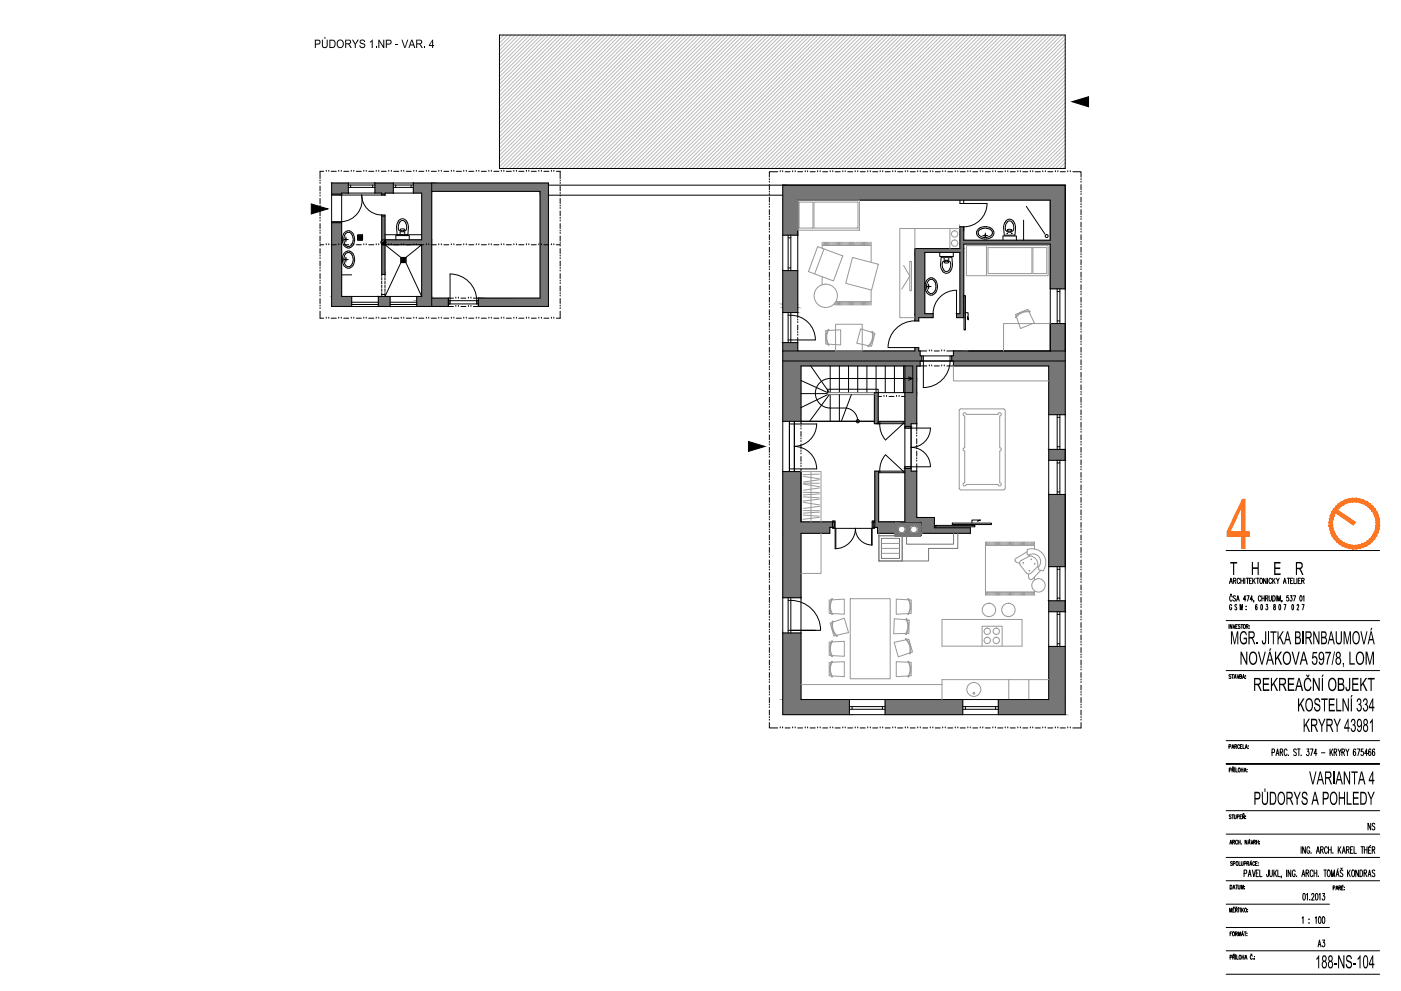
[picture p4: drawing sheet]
<svg xmlns="http://www.w3.org/2000/svg" width="420mm" height="297mm" viewBox="0 0 420 297" stroke-linecap="round" stroke-linejoin="round" font-family="sans-serif">
<g fill="#767676" stroke="#767676" stroke-width=".3">
<path d="M129.5 54.9v2.5h35zM129.5 54.9h35v2.5z"/>
<path d="M124 54.9v2.5h5.5zM124 54.9h5.5v2.5z"/>
<path d="M124 57.4v.5h5.5zM124 57.4h5.5v.5z"/>
<path d="M112.5 54.9v3h5.5zM112.5 54.9h5.5v3z"/>
<path d="M99.5 54.9v3h5zM99.5 54.9h5v3z"/>
<path d="M114.5 57.9v.6h1zM114.5 57.9h1v.6z"/>
<path d="M99.5 57.9v.6h3zM99.5 57.9h3v.6z"/>
<path d="M126.5 57.9v14h3zM126.5 57.9h3v14z"/>
<path d="M114.5 64.5v7.4h1zM114.5 64.5h1v7.4z"/>
<path d="M115.5 71.9v1.5h14zM115.5 71.9h14v1.5z"/>
<path d="M114.5 71.9v1.5h1zM114.5 71.9h1v1.5z"/>
<path d="M114.5 73.4v8.9h1zM114.5 73.4h1v8.9z"/>
<path d="M126.5 73.4v15.5h3zM126.5 73.4h3v15.5z"/>
<path d="M99.5 66.5v22.4h3zM99.5 66.5h3v22.4z"/>
<path d="M162 57.4v32h2.5zM162 57.4h2.5v32z"/>
<path d="M125 88.9v.5h4.5zM125 88.9h4.5v.5z"/>
<path d="M143.5 89.4v.7h21zM143.5 89.4h21v.7z"/>
<path d="M129.5 89.4v.7h5zM129.5 89.4h5v.7z"/>
<path d="M125 89.4v.7h4.5zM125 89.4h4.5v.7z"/>
<path d="M143 90.1v1h21.5zM143 90.1h21.5v1z"/>
<path d="M129.5 90.1v1h5.5zM129.5 90.1h5.5v1z"/>
<path d="M125 90.1v1h4.5zM125 90.1h4.5v1z"/>
<path d="M143.5 91.1v.8h21zM143.5 91.1h21v.8z"/>
<path d="M129.5 91.1v.8h5zM129.5 91.1h5v.8z"/>
<path d="M125 91.1v.8h4.5zM125 91.1h4.5v.8z"/>
<path d="M113.5 88.9v3h3.5zM113.5 88.9h3.5v3z"/>
<path d="M99.5 88.9v3h6zM99.5 88.9h6v3z"/>
<path d="M234.8 141.4v15h5.4zM234.8 141.4h5.4v15z"/>
<path d="M234.8 156.4v1.7h14.9zM234.8 156.4h14.9v1.7z"/>
<path d="M234.8 158.1v1.8h14zM234.8 158.1h14v1.8z"/>
<path d="M234.8 159.9v19.3h5.4zM234.8 159.9h5.4v19.3z"/>
<path d="M234.8 189.7v20h5.4zM234.8 189.7h5.4v20z"/>
<path d="M234.8 209.7v4.5h19.9zM234.8 209.7h19.9v4.5z"/>
<path d="M265.4 209.7v4.5h23.3zM265.4 209.7h23.3v4.5z"/>
<path d="M314.5 180.1v3.2h5zM314.5 180.1h5v3.2z"/>
<path d="M314.5 193.8v15.9h5zM314.5 193.8h5v15.9z"/>
<path d="M299.4 209.7v4.5h20.1zM299.4 209.7h20.1v4.5z"/>
<path d="M271.4 140.4v.8h1.8zM271.4 140.4h1.8v.8z"/>
<path d="M271.4 141.2v13.9h3.5zM271.4 141.2h3.5v13.9z"/>
<path d="M271.4 155.1v1.3h8.8zM271.4 155.1h8.8v1.3z"/>
<path d="M262.4 141.2v15.2h1.1zM262.4 141.2h1.1v15.2z"/>
<path d="M262.4 156.4v.4h17.8zM262.4 156.4h17.8v.4z"/>
<path d="M262.4 156.8v1.3h6zM262.4 156.8h6v1.3z"/>
<path d="M276.2 156.8v1.4h4zM276.2 156.8h4v1.4z"/>
<path d="M276.2 158.2v1.7h14.8zM276.2 158.2h14.8v1.7z"/>
<path d="M263.2 158.1v1.8h5.2zM263.2 158.1h5.2v1.8z"/>
<path d="M274.4 104.2v1h1.1zM274.4 104.2h1.1v1z"/>
<path d="M234.8 102.7v2.5h4.4zM234.8 102.7h4.4v2.5z"/>
<path d="M234.8 105.2v1.5h41.1zM234.8 105.2h41.1v1.5z"/>
<path d="M234.8 106.7v1.5h41.7zM234.8 106.7h41.7v1.5z"/>
<path d="M234.8 108.2v1.5h41.1zM234.8 108.2h41.1v1.5z"/>
<path d="M273.7 109.7v3.8h1.2zM273.7 109.7h1.2v3.8z"/>
<path d="M271.4 109.7v3.8h2.3zM271.4 109.7h2.3v3.8z"/>
<path d="M273.7 113.5v4.2h1.2zM273.7 113.5h1.2v4.2z"/>
<path d="M271.4 113.5v4.2h2.3zM271.4 113.5h2.3v4.2z"/>
<path d="M234.8 109.7v16.6h5.4zM234.8 109.7h5.4v16.6z"/>
<path d="M262.2 117.7v8.8h1.2zM262.2 117.7h1.2v8.8z"/>
<path d="M271.4 117.7v9.3h3.5zM271.4 117.7h3.5v9.3z"/>
<path d="M262.2 126.5v.5h1.2zM262.2 126.5h1.2v.5z"/>
<path d="M271.4 127v.8h1.8zM271.4 127h1.8v.8z"/>
<path d="M314.5 134.7v3.3h5zM314.5 134.7h5v3.3z"/>
<path d="M314.5 148.2v21.6h5zM314.5 148.2h5v21.6z"/>
<path d="M315 97v8.2h4.5zM315 97h4.5v8.2z"/>
<path d="M285.9 105.2v1.5h33.6zM285.9 105.2h33.6v1.5z"/>
<path d="M285.4 106.7v1.5h34.1zM285.4 106.7h34.1v1.5z"/>
<path d="M285.9 108.2v1.5h33.6zM285.9 108.2h33.6v1.5z"/>
<path d="M314.5 109.7v14.6h5zM314.5 109.7h5v14.6z"/>
<path d="M234.8 55.5v4.5h84.7zM234.8 55.5h84.7v4.5z"/>
<path d="M234.8 60v10.5h4.4zM234.8 60h4.4v10.5z"/>
<path d="M315 60v12h4.5zM315 60h4.5v12z"/>
<path d="M287.9 68v4h1.1zM287.9 68h1.1v4z"/>
<path d="M287.9 72v1.2h31.6zM287.9 72h31.6v1.2z"/>
<path d="M287.9 73.2v1.3h1.1zM287.9 73.2h1.1v1.3z"/>
<path d="M274.4 74.5v1.1h14.6zM274.4 74.5h14.6v1.1z"/>
<path d="M315 73.2v13.4h4.5zM315 73.2h4.5v13.4z"/>
<path d="M274.4 75.6v18.4h2.9zM274.4 75.6h2.9v18.4z"/>
<path d="M287.9 75.6v18.4h1.1zM287.9 75.6h1.1v18.4z"/>
<path d="M274.4 94v.2h5.4zM274.4 94h5.4v.2z"/>
<path d="M286.9 94v1.2h2.1zM286.9 94h2.1v1.2z"/>
<path d="M274.4 94.2v1h5.4zM274.4 94.2h5.4v1z"/>
<path d="M274.4 95.2v1h1.1zM274.4 95.2h1.1v1z"/>
<path d="M234.8 81.1v10.1h4.4zM234.8 81.1h4.4v10.1z"/>
<path d="M234.8 91.2v1h4.4zM234.8 91.2h4.4v1z"/>
<path d="M234.8 92.2v1.5h4.4zM234.8 92.2h4.4v1.5z"/>
<path d="M268.4 156.8v.4h7.8zM268.4 156.8h7.8v.4z"/>
<path d="M268.4 157.2l5.5 .1zM268.4 157.2h5.7z"/>
<path d="M274.1 157.2l2.1 .1zM274.1 157.2l2.1 .1z"/>
<path d="M270.4 157.3h3.2zM270.4 157.3h3.5z"/>
<path d="M268.4 157.3h1.7zM268.4 157.3h2z"/>
<path d="M270.7 157.3l2.9 .1zM270.7 157.3h2.9z"/>
<path d="M268.4 157.3l1.6 .1zM268.4 157.3h1.7z"/>
<path d="M274.5 157.3l.4 .2h1.3zM274.5 157.3h1.7v.2z"/>
<path d="M270.9 157.4l2.3 .1zM270.9 157.4h2.7l-.4 .1z"/>
<path d="M271.2 157.5h2zM271.2 157.5h2z"/>
<path d="M268.4 157.4v.1h1.2zM268.4 157.4h1.6l-.4 .1z"/>
<path d="M274.9 157.5l.4 .3h.9zM274.9 157.5h1.3v.3z"/>
<path d="M271.3 157.5l.3 .3h1.3zM271.3 157.5h1.9l-.3 .3z"/>
<path d="M271.6 157.8l1.3 .1zM271.6 157.8l1.3 .1z"/>
<path d="M268.4 157.5v.4h.9zM268.4 157.5h1.2l-.3 .4z"/>
<path d="M275.3 157.8l.2 .4h.7zM275.3 157.8h.9v.4z"/>
<path d="M271.8 158.2h.9zM271.8 158.2h.9zM271.6 157.9l.2 .3h.9zM271.6 157.9h1.3l-.2 .3z"/>
<path d="M268.4 157.9v.3h.7zM268.4 157.9h.9l-.2 .3z"/>
<path d="M275.5 158.2v.5h.7zM275.5 158.2h.7v.5z"/>
<path d="M271.8 158.2l.1 .5h.7zM271.8 158.2h.9l-.1 .5z"/>
<path d="M268.4 158.2v.5h.6zM268.4 158.2h.7l-.1 .5z"/>
<path d="M271.9 158.7l-.1 .4h.9zM271.9 158.7h.7l.1 .4z"/>
<path d="M268.4 158.7v.4h.7zM268.4 158.7h.6l.1 .4z"/>
<path d="M275.5 158.7v.4h.7zM275.5 158.7h.7v.4z"/>
<path d="M271.8 159.1h.9zM271.8 159.1h.9z"/>
<path d="M271.8 159.1l-.2 .4h1.3zM271.8 159.1h.9l.2 .4z"/>
<path d="M268.4 159.1v.4h.9zM268.4 159.1h.7l.2 .4z"/>
<path d="M275.5 159.1l-.2 .5h.9zM275.5 159.1h.7v.5z"/>
<path d="M271.6 159.5l1.3 .1zM271.6 159.5l1.3 .1z"/>
<path d="M271.3 159.9h1.9l-1.6-.3zM271.6 159.6h1.3l.3 .3z"/>
<path d="M268.4 159.5v.4h1.2zM268.4 159.5h.9l.3 .4z"/>
<path d="M274.9 159.9h1.3l-.9-.3zM275.3 159.6h.9v.3z"/>
<path d="M271.2 159.9h2zM271.3 159.9h1.9z"/>
<path d="M270.9 160.1h2.7l-2.4-.2zM271.2 159.9h2l.4 .2z"/>
<path d="M268.4 159.9v.2h1.6zM268.4 159.9h1.2l.4 .2z"/>
<path d="M274.5 160.1h1.7l-1.3-.2zM274.9 159.9h1.3v.2z"/>
<path d="M270.7 160.1h2.9zM270.9 160.1h2.7z"/>
<path d="M274.2 160.1h2zM274.5 160.1h1.7z"/>
<path d="M270.4 160.1h3.5zM270.7 160.1h3.2z"/>
<path d="M268.4 160.1h2zM268.4 160.1h2z"/>
<path d="M274.1 160.1h2.1zM274.2 160.1h2z"/>
<path d="M268.4 160.1h5.7zM268.4 160.1h5.7z"/>
<path d="M268.4 160.1v.5h7.8zM268.4 160.1h7.8v.5z"/>
</g>
<g fill="none" stroke="#000" stroke-width=".3">
<path d="M149.8 10.5h169.7v40h-169.7zM96 58.8h.1M96 58h.1M96 55h.1M96 54.2h.1M96 55.8v1.4M96 59.5v1.5M97.1 51.4h-1.1v2.1M97.8 51.4h.1M98.6 51.4h.1M99.3 51.4h1.6M99.5 58.5h16v-.6h11v14h-11"/>
<path d="M99.5 58.2h3M101.6 51.4h.1M102.3 51.4h.1M103.1 51.4h1.5M104.5 55.5h8M104.5 56.2h8M104.5 54.9v3M105.2 55.5v.7M105.3 51.4h.1M106.1 51.4h.1M106.9 51.4h1.4M108.4 58.5a6.5 6.5 0 0 1-6 8"/>
<path d="M108.5 58.4a6 6 0 0 0 6 6M109.1 51.4h.1M109.8 51.4h.1M110.6 51.4h1.5M111.8 55.5v.7M112.5 54.9v3M112.8 51.4h.1M113.6 51.4h.1M114.4 51.4h1.4M114.5 58.5v-.6h-12v31h11M114.5 58.2h1M116.6 51.4h.1"/>
<path d="M117.4 51.4h.1M118 55.5h6M118 54.9v3M118 56.2h6M118.1 51.4h1.5M118.7 55.5v.7M120.3 51.4h.1M121.1 51.4h.1M121.8 51.4h1.5M123.3 55.5v.7M124 54.9v3M124.1 51.4h.1"/>
<path d="M124.9 51.4h.1M125.6 51.4h1.5M127.9 51.4h.1M128.6 51.4h.1M129.3 51.4h1.6M129.5 54.9v37M129.5 57.4h32.5v32h-20M131.6 51.4h.1M132.3 51.4h.1M133.1 51.4h1.5M135.4 51.4h.1M136.1 51.4h.1"/>
<path d="M136.8 51.4h1.6M139.1 51.4h.1M139.8 51.4h.1M140.6 51.4h1.5M142.8 51.4h.1M143.6 51.4h.1M144.4 51.4h1.5M146.6 51.4h.1M147.3 51.4h.1M148.1 51.4h1.5M150.3 51.4h.1M151.1 51.4h.1"/>
<path d="M151.9 51.4h1.4M154.1 51.4h.1M154.9 51.4h.1M155.6 51.4h1.5M157.9 51.4h.1M158.6 51.4h.1M159.4 51.4h1.4M161.6 51.4h.1M162.4 51.4h.1M163.1 51.4h1.5M164.5 55.5h155v158.7h-84.7v-158.7M164.5 58.5h70.3"/>
<path d="M165.4 51.4h.1M166.1 51.4h.1M166.8 51.4h1.2v2.1M168 58.8h.1M168 58h.1M168 55h.1M168 54.2h.1M168 55.8v1.4M168 59.5v1.5M230.7 53.8h.1M230.7 54.6h.1M230.7 57.6h.1"/>
<path d="M230.7 58.3h.1M230.7 55.3v1.6M230.7 59.1v1.5M233.2 51.5h-2.5v1.6M234 51.5h.1M234.7 51.5h.1M235.5 51.5h1.5M237.7 51.5h.1M238.5 51.5h.1M239.2 60v21.1M239.2 51.5h1.5M241.5 51.5h.1"/>
<path d="M242.2 51.5h.1M243 51.5h1.5M245.2 51.5h.1M246 51.5h.1M246.7 51.5h1.5M249 51.5h.1M249.7 51.5h.1M250.5 51.5h1.5M252.7 51.5h.1M253.5 51.5h.1M254.2 51.5h1.5M256.5 51.5h.1"/>
<path d="M257.2 51.5h.1M258 51.5h1.5M260.2 51.5h.1M261 51.5h.1M261.7 51.5h1.5M264 51.5h.1M264.7 51.5h.1M265.5 51.5h1.5M267.7 51.5h.1M268.5 51.5h.1M269.2 51.5h1.5M271.5 51.5h.1"/>
<path d="M272.2 51.5h.1M273 51.5h1.5M275.2 51.5h.1M276 51.5h.1M276.7 51.5h1.5M279 51.5h.1M279.8 51.5h.1M280.5 51.5h1.5M282.7 51.5h.1M283.5 51.5h.1M284.2 51.5h1.5M286.5 51.5h.1"/>
<path d="M287.2 51.5h.1M287.9 60v1h8.1M288 51.5h1.5M289 60v1M290.3 51.5h.1M291 51.5h.1M291.7 51.5h1.5M294 51.5h.1M294.7 51.5h.1M295.5 51.5h1.5M297.7 51.5h.1M298.5 51.5h.1"/>
<path d="M299.2 51.5h1.6M301.5 51.5h.1M302.2 51.5h.1M303 51.5h1.5M305.2 51.5h.1M306 51.5h.1M306.7 51.5h1.5M309 51.5h.1M309.7 51.5h.1M310.5 51.5h1.5M312.7 51.5h.1M313.5 51.5h.1"/>
<path d="M314.3 51.5h1.4M316.5 51.5h.1M317.3 51.5h.1M318 51.5h1.5M320.2 51.5h.1M321 51.5h.1M321.7 51.5h2.5v1.6M324.2 58.3h.1M324.2 57.6h.1M324.2 54.6h.1M324.2 53.8h.1M324.2 55.3v1.6"/>
<path d="M324.2 59.1v1.5M96 77.5h.1M96 76.8h.1M96 73.7h.1M96 73h.1M96 70h.1M96 69.3h.1M96 66.3h.1M96 65.5h.1M96 62.5h.1M96 61.8h.1M96 63.2v1.5"/>
<path d="M96 67v1.5M96 70.7v1.6M96 74.5v1.5M96 78.2v1.6M96 73.4h1.1M97.8 73.4h.1M98.6 73.4h.1M99.3 73.4h1.6M99.5 66.5h3M99.5 66.8h3M101.6 73.4h.1M102.3 73.4h.1"/>
<path d="M102.7 71.5v.6M102.7 72.1l.4 1.3h1.5M102.7 78.1l.4 1.3M103 73.4l.8 .8 1.1 .1M103 79.4l.8 .8 1.1 .1M103.1 70.1l-.4 1.4M103.1 76.1l-.4 1v1M103.1 71.4v.8M103.1 77.4v.8M103.1 71.8h.5M103.1 77.8h.5M103.2 72.2l.2 .7"/>
<path d="M103.2 78.2l.2 .8M103.3 73a1.17 1.17 0 0 0 2 .5M103.3 79l.4 .6M103.4 70.6l-.2 .7M103.4 76.6l-.2 .8M103.7 70a1.1 1.1 0 0 1 1.6 0M103.7 79.6l.5 .3M103.7 70l-.4 .6M103.7 71v.6M103.7 72v.5M103.7 77.1v.5M103.7 78v.6"/>
<path d="M103.9 71.8h.6M103.9 77.8h.6M104.8 79.9h-.6M104.8 69.2a2.42 2.42 0 0 1 1.5 2.3M104.8 75.3a2.31 2.31 0 0 1 1.5 2.2M104.9 69.2l-1.1 .2-.8 .7M104.9 75.3l-1.1 .1-.8 .8M105.3 70l.4 .6M105.3 76l.6 1.4M105.3 76a1.2 1.2 0 0 0-2 .6M105.3 79.6l-.5 .3M105.3 73.4h.1"/>
<path d="M105.7 79l-.4 .6M105.7 70.6l.2 .7M105.9 72.2l-.6 1.4M105.9 78.2l-.2 .8M105.9 71.4v.8M105.9 77.4v.8M105.9 79.4l-.4 .6-.7 .3M106.1 73.4h.1M106.3 72.1a2.33 2.33 0 0 1-1.5 2.2M106.3 78.1l-.4 1.3M106.4 71.5v.6M106.4 77.6v.5"/>
<path d="M106.9 73.4h1.4M107.2 70.4h1.5v1.6h-1.5zM107.2 71.2h1.5M107.2 70.8h1.5M107.2 71.6h1.5M107.6 70.4v1.6M107.8 71.5l.5-.5-.5 .5M108 70.4v1.6M108.3 71l-.6 .5M108.3 71.4l-.1 .1M108.3 71.1l-.4 .4M108.3 71.1l-.4 .5"/>
<path d="M108.3 71.2l-.3 .4M108.3 71.3l-.3 .3M108.3 70.4v1.6M109.1 73.4h.1M109.8 73.4h.1M110.6 73.4h1.5M112.8 73.4h.1M113.6 73.4h.1M114.4 73.4h12.7M114.4 73.2l1.1-1.1-1 1.1M114.5 64.8h1M115.5 70.4h11"/>
<path d="M115.5 73.4l4.7 3.8M115.6 72.2l-1.1 1M115.6 73l-.2 .2M115.6 72.3l-.9 1M115.7 72.4l-1 .9M115.7 72.5l-.8 .9M115.7 72.6l-.7 .8M115.7 72.8l-.6 .6M116.6 73.4h.1M117.4 73.4h.1M118.7 71.9v-1.3h4v1.3M119.3 66.6l-.4 1.3 .2 2.5h3.2l.2-2.5-.4-1.3"/>
<path d="M119.5 66.2a1.42 1.42 0 0 1 2.3 0M119.6 66.2l-.3 .4M119.7 69.1l.7 .3M119.8 66.8l-.4 1.7 .3 .6M120.1 68.7h1.1l.1 .3-.3 .1M120.1 68.7v.3l.3 .1M120.2 77.2h1.5v1.5h-1.5zM120.2 78.7l-4.7 10.2v-1.2M120.2 77.9h1.5M120.2 77.6h1.5M120.2 78.3h1.5M120.3 73.4h.1"/>
<path d="M120.4 69.5h.6M120.5 69.2h.5M120.6 77.2v1.5M120.7 78.2l.6-.5-.5 .6M121 77.2v1.5M121.1 73.4h.1M121.3 77.7l-.6 .5M121.3 78.1l-.1 .1M121.3 77.9l-.5 .4M121.3 77.2v1.5M121.4 66.4l-.4-.3h-.6l-.6 .7M121.5 66.5l.2 .3"/>
<path d="M121.6 66.8l.3 1.7M121.7 77.2l4.8-3.8v15.5M121.7 78.7l4.8 10.2M121.9 66.2l.2 .4M122 68.5l-.3 .5-.7 .4M124.1 73.4h.1M124.9 73.4h.1M127.9 73.4h.1M128.6 73.4h.1M129.3 73.4h1.6M131.6 73.4h.1M132.3 73.4h.1"/>
<path d="M133.1 73.4h1.5M135.4 73.4h.1M136.1 73.4h.1M136.8 73.4h1.6M139.1 73.4h.1M139.8 73.4h.1M140.6 73.4h1.5M142.8 73.4h.1M143.6 73.4h.1M144.4 73.4h1.5M146.6 73.4h.1M147.3 73.4h.1"/>
<path d="M148.1 73.4h1.5M150.3 73.4h.1M151.1 73.4h.1M151.9 73.4h1.4M154.1 73.4h.1M154.9 73.4h.1M155.6 73.4h1.5M157.9 73.4h.1M158.6 73.4h.1M159.4 73.4h1.4M161.6 73.4h.1M162.4 73.4h.1"/>
<path d="M163.1 73.4h1.5M165.4 73.4h.1M166.1 73.4h.1M166.8 73.4h1.2M168 77.5h.1M168 76.8h.1M168 73.7h.1M168 73h.1M168 70h.1M168 69.3h.1M168 66.3h.1M168 65.5h.1"/>
<path d="M168 62.5h.1M168 61.8h.1M168 63.2v1.5M168 67v1.5M168 70.7v1.6M168 74.5v1.5M168 78.2v1.6M230.7 61.3h.1M230.7 62.1h.1M230.7 65.1h.1M230.7 65.8h.1M230.7 68.8h.1"/>
<path d="M230.7 69.6h.1M230.7 72.6h.1M230.7 73.3h.1M230.7 76.3h.1M230.7 77.1h.1M230.7 62.8v1.5M230.7 66.6v1.5M230.7 70.4v1.4M230.7 74.1v1.5M230.7 77.9v1.4M236.4 70.5v10.6M236.4 71.3h.8"/>
<path d="M237.2 70.5v10.6M281.8 75.6v1.3h4.1v-1.3M282.6 79l.3 1.6M283.5 78l-.7 .4-.2 .6M283.5 78h.7M283.6 78.3l-.4 .2 .1 .3M283.6 78.3h.6M284.1 78.3l.4 .2-.1 .3-1.1-.1M284.2 78l.6 .4 .3 .6M285.1 79l-.3 1.6M289 68v4h26v-12h-75.8v10.5h-4.4M289 68h-1.1v6.5h-13.5v21.7h1.1v-1h4.3v-1.2"/>
<path d="M292.9 70.2a2.42 2.42 0 0 0 2.3 1.4M293.8 68.4l-.7 .7-.2 1M294.3 68.6a1.23 1.23 0 0 0-1 1.3 1.23 1.23 0 0 0 1.2 1.1l1.4 .2M294.7 70.6h.6M295 68.4l-.7 .2M295.2 71.7h.6M295.5 69.9v.5M295.5 70.8v.4M295.7 70.6h.5M295.9 68.4l.7 .2M295.9 68.4h-.8M296 61a7 7 0 0 1-7 7"/>
<path d="M296.7 68.6a1.23 1.23 0 0 1 .9 1.3 1.23 1.23 0 0 1-1.2 1.1l-.5 .1M297.1 68.3a3.6 3.6 0 0 0-3.3 0M297.1 68.4l.8 .7 .1 1M298 70.2a2.33 2.33 0 0 1-2.2 1.4M300.8 72v-1.3h4v1.3M301.4 66.7l-.4 1.7M301.4 66.7a1.59 1.59 0 0 1 1.8-.9 1.59 1.59 0 0 1 1.2 1.6v3.1h-3.2l-.2-2M301.8 67a1.58 1.58 0 0 0 .6 2.6M302 66.6a1.08 1.08 0 0 1 1.2-.3 1.08 1.08 0 0 1 .7 1l.1 1.3-.2 .6M302.1 66.6l-.2 .4M302.5 69.3l-.4-.2a.71 .71 0 0 1 1.3 0l-.9 .2M302.5 69.6h.6"/>
<path d="M303.8 69.1l-.7 .5M307 66v6M307.8 61.8l5.6 8.4M324.2 77.1h.1M324.2 76.3h.1M324.2 73.3h.1M324.2 72.6h.1M324.2 69.6h.1M324.2 68.8h.1M324.2 65.8h.1M324.2 65.1h.1M324.2 62.1h.1"/>
<path d="M324.2 61.3h.1M324.2 62.8v1.5M324.2 66.6v1.5M324.2 70.4v1.4M324.2 74.1v1.5M324.2 77.9v1.4M96 92.5h.1M96 91.7h.1M96 88.7h.1M96 88h.1M96 85h.1M96 84.2h.1"/>
<path d="M96 81.2h.1M96 80.5h.1M96 82v1.5M96 85.7v1.5M96 89.5v1.5M96 93.3v2.1h1.1M97.8 95.4h.1M98.6 95.4h.1M99.3 95.4h1.6M101.6 95.4h.1M102.3 95.4h.1M102.5 82.4h3"/>
<path d="M103.1 95.4h1.5M105.3 95.4h.1M105.5 88.9v3M105.5 91.3h8M105.5 90.6h8M106.1 95.4h.1M106.9 95.4h1.4M109.1 95.4h.1M109.8 95.4h.1M110.6 95.4h1.5M112.8 95.4h.1M113.5 88.9h3.5"/>
<path d="M113.5 88.9v3M113.6 95.4h.1M114.4 95.4h1.4M114.5 83.2v.7M114.5 84.3v.8M114.5 85.5v.7M114.5 86.6v.7M114.5 87.7v1.2M114.5 88.3h1M114.5 82.3h1M115.5 82.3v-17.8h-1v18.3M115.5 82.3v.5"/>
<path d="M115.5 83.2v.7M115.5 84.3v.8M115.5 85.5v.7M115.5 86.6v.7M116.6 95.4h.1M117 88.9h9.5M117 88.9v3M117 91.3h8M117 90.6h8M117.4 95.4h.1M118.1 95.4h1.5M120.3 95.4h.1"/>
<path d="M121.1 95.4h.1M121.8 95.4h1.5M124.1 95.4h.1M124.9 95.4h.1M125 88.9v3M125.6 95.4h1.5M127.9 95.4h.1M128.6 95.4h.1M129.3 95.4h1.6M129.5 89.4h6.5M131.6 95.4h.1M132.3 95.4h.1"/>
<path d="M133.1 95.4h1.5M134.5 89.4v.7h.5v1h-.5v.8zM135 82.1a8 8 0 0 1 8 8h-8zM135 91.1h8M135.4 95.4h.1M136 91.9h-36.5v-37h65v37h-21v-2.5v.7h-.5v1h.5v.8h-1.5M136.1 95.4h.1M136.7 91.9h.1M136.7 89.4h.1M136.8 95.4h1.6M137.5 91.9h.1M137.5 89.4h.1"/>
<path d="M138.2 91.9h1.5M138.2 89.4h1.5M139.1 95.4h.1M139.8 95.4h.1M140.5 91.9h.1M140.5 89.4h.1M140.6 95.4h1.5M141.2 91.9h.1M141.2 89.4h.1M142.8 95.4h.1M143.6 95.4h.1M144.4 95.4h1.5"/>
<path d="M146.6 95.4h.1M147.3 95.4h.1M148.1 95.4h1.5M150.3 95.4h.1M151.1 95.4h.1M151.9 95.4h1.4M154.1 95.4h.1M154.9 95.4h.1M155.6 95.4h1.5M157.9 95.4h.1M158.6 95.4h.1M159.4 95.4h1.4"/>
<path d="M161.6 95.4h.1M162.4 95.4h.1M163.1 95.4h1.5M165.4 95.4h.1M166.1 95.4h.1M168 92.5h.1M168 91.7h.1M168 88.7h.1M168 88h.1M168 85h.1M168 84.2h.1M168 81.2h.1"/>
<path d="M168 80.5h.1M168 93.3v2.1h-1.2M168 82v1.5M168 85.7v1.5M168 89.5v1.5M230.7 80.1h.1M230.7 80.9h.1M230.7 83.8h.1M230.7 84.6h.1M230.7 87.6h.1M230.7 88.3h.1M230.7 91.4h.1"/>
<path d="M230.7 92.1h.1M230.7 95.1h.1M230.7 95.8h.1M230.7 98.8h.1M230.7 99.6h.1M230.7 81.6v1.5M230.7 85.3v1.5M230.7 89.1v1.5M230.7 92.8v1.6M230.7 96.6v1.5M234.8 93.7h4.4M234.8 81.1h4.4"/>
<path d="M236.4 94.5a7.5 7.5 0 0 1 8.1 7.4h-8.1M236.4 93.7v9M236.4 80.3h.8M237.2 93.7v9M239.2 81.1v12.6M239.2 95.9h.1M239.2 96.7h.1M239.2 99.7h.1M239.2 93.7v1.5M239.2 97.5v1.4M274.4 96.2a8 8 0 0 0-8.1 8M277.4 85.6v.6"/>
<path d="M277.4 86.2l.4 1.3M277.8 84.2l-.4 1.4M277.8 84.2a1.66 1.66 0 0 1 1.9-.9 1.66 1.66 0 0 1 1.3 1.6l.1 .7M277.8 87.5l.5 .6 .6 .3M277.9 85.9h.4M278.1 84.7l-.1 1.8a1.76 1.76 0 0 0 1 1.5M278.5 85.1v.6M278.5 86.1v.5M278.5 84.1l-.4 .6M278.7 85.9h.5M279 83.8h.5M279 83.8l-.5 .3"/>
<path d="M279.5 88h-.5M279.6 83.8l.5 .3M279.6 88.4h-.7M279.8 94h-2.5v-18.4h10.6v18.4h-1M280.1 84.1l.3 .6M280.5 84.7l.1 1.8a1.76 1.76 0 0 1-1 1.5M281.1 86.2a2.45 2.45 0 0 1-1.5 2.2M281.1 85.6v.6M282.9 80.6a1 1 0 0 0 1 .8 1 1 0 0 0 .9-.8M285.2 80.9l.4-1.4-.1-2.4h-3.2l-.2 2.8 .6 1.4M285.3 80.9a1.47 1.47 0 0 1-2.6 .4M286.8 87a7 7 0 0 0-7 7"/>
<path d="M286.9 87v8.2h2.1v-22h26v32M289.1 88.6h.4v10.3h-.4zM289.5 93.7h.8v2.2l-.1-.9M315 86.6h4.5M315 97h4.5M317 86.6v10.4M317 96.2h.9M317 87.4h.9M317.9 86.6v10.4M324.2 99.6h.1M324.2 98.8h.1M324.2 95.8h.1"/>
<path d="M324.2 95.1h.1M324.2 92.1h.1M324.2 91.4h.1M324.2 88.3h.1M324.2 87.6h.1M324.2 84.6h.1M324.2 83.8h.1M324.2 80.9h.1M324.2 80.1h.1M324.2 81.6v1.5M324.2 85.3v1.5M324.2 89.1v1.5"/>
<path d="M324.2 92.8v1.6M324.2 96.6v1.5M230.7 102.6h.1M230.7 103.3h.1M230.7 106.3h.1M230.7 107.1h.1M230.7 110.1h.1M230.7 110.8h.1M230.7 113.8h.1M230.7 114.6h.1M230.7 117.6h.1M230.7 118.3h.1"/>
<path d="M230.7 100.3v1.6M230.7 104.1v1.5M230.7 107.8v1.5M230.7 111.6v1.5M230.7 115.4v1.4M230.7 119.1v1.5M234.8 102.7h4.4M234.8 105.2h4.4M234.8 108.2h84.7M239.2 102.7v2.5h35.2v-1M239.2 100.5h.1M239.2 101.2v1.5"/>
<path d="M240.2 114l8 3.7v-1h15.2v10.3M240.2 118h8M243.1 109.7l5.6 8M248.2 118.3l-8 3.9M248.7 118.3l-5.9 8M248.9 113.5a4.4 4.4 0 0 0-4.4 4.3 4.4 4.4 0 0 0 4.4 4.5M249 109.7v8M249 118.3v8M249 113.5h24.7M251.7 109.7v8M251.7 118.3v8M254.5 109.7v8"/>
<path d="M255.3 118.3l-3 8M257.2 109.7v8M260 109.7v8M262.7 109.7v8M263.4 118.8h1M265.1 118.8h.1M265.5 109.7v8M265.9 118.8h.1M266.4 104.2h9.1v1h2.4M266.6 118.8h1.5M268.2 109.7v8M268.9 118.8h.1"/>
<path d="M269.6 118.8h.1M270.4 118.8h1M271 109.7v8M271.4 109.7v18.6M272.4 113l1.3 .5-1.3 .5M275.9 105.2v1.5h1v1.5h-1v1.5M276.5 106.7v1.5M276.9 106.7h8M276.9 108.2v8M277.9 109.7h-3v19.5M278.7 109.7h.1M278.7 105.2h.1"/>
<path d="M279.4 109.7h.1M279.4 105.2h.1M280.2 109.7h1.5M280.2 105.2h1.5M282.4 109.7h.1M282.4 105.2h.1M283.2 109.7h.1M283.2 105.2h.1M283.9 109.7h30.6v100h-74.3v-49.8h8.6v-1.8h1.4v-1.7h-10v-15.9M283.9 105.2h35.6M284.9 108.2a8 8 0 0 1-8 8M285.4 106.7v1.5"/>
<path d="M285.9 105.2v1.5h-1v1.5h1v1.5M324.2 118.3h.1M324.2 117.6h.1M324.2 114.6h.1M324.2 113.8h.1M324.2 110.8h.1M324.2 110.1h.1M324.2 107.1h.1M324.2 106.3h.1M324.2 103.3h.1M324.2 102.6h.1M324.2 100.3v1.6"/>
<path d="M324.2 104.1v1.5M324.2 107.8v1.5M324.2 111.6v1.5M324.2 115.4v1.4M324.2 119.1v1.5M230.7 121.3h.1M230.7 122.1h.1M230.7 125.1h.1M230.7 125.9h.1M230.7 128.8h.1M230.7 129.6h.1M230.7 132.6h.1"/>
<path d="M230.7 133.4h.1M230.7 136.4h.1M230.7 137.1h.1M230.7 122.9v1.4M230.7 126.6v1.5M230.7 130.3v1.5M230.7 134.1v1.5M230.7 137.8v1.5M234.8 126.3h27.4M236.7 127.1h8.2a6.7 6.7 0 0 1-6.7 6.7M236.7 126.3v15.1M238.2 133.8a6.7 6.7 0 0 1 6.7 6.7"/>
<path d="M238.2 126.3v15.1M240.2 139.8h.1M240.2 139.1h.1M240.2 136.1h.1M240.2 135.3h.1M240.2 132.3h.1M240.2 131.6h.1M240.2 128.6h.1M240.2 127.8h.1M240.2 129.3v1.5M240.2 133.1v1.5M240.2 136.8v1.5"/>
<path d="M248.9 122.3h4.9a4 4 0 0 1 3.4 4M263.4 127h-1.2v-9.3h11.5v-8h-33.5v17.4M263.4 127h8M263.4 126.3h8M263.9 126.5v.5M270.9 126.5v.5l-5.4 4.9-1.1-2-.5-1.4-.1-1.5M271.4 139.9v16.5h-7.9v-15.2h-1.1v16.9h-.6v-1.7h.6h-.6v1.7h1.4v1.8h5.2M271.4 127.8h1.8v.5h-1.8zM271.4 139.9h1.8v.5h-1.8zM271.4 126.5h-8v.5h-.5M271.4 139.9h1.8v1.3h1.7M271.4 128.3v11.6"/>
<path d="M273.2 134.1a5.8 5.8 0 0 1 5.8 5.8h-5.8v-11.6h5.8a5.8 5.8 0 0 1-5.8 5.8M273.2 128.6v11M274.9 130h.1M274.9 130.7h.1M274.9 133.7h.1M274.9 134.5h.1M274.9 137.5h.1M274.9 138.2h.1M274.9 139v16.1h5.3v3.1h10.8v1.7h-14.8M274.9 127h-1.7v1.3h-1.8M274.9 131.5v1.5M274.9 135.2v1.5"/>
<path d="M314.5 124.3h5M314.5 134.7h5M314.5 138h5M317 124.3v10.4M317 138v10.2M317 138.8h.9M317 125.1h.9M317 133.9h.9M317.9 124.3v10.4M317.9 138v10.2M324.2 137.1h.1M324.2 136.4h.1"/>
<path d="M324.2 133.4h.1M324.2 132.6h.1M324.2 129.6h.1M324.2 128.8h.1M324.2 125.9h.1M324.2 125.1h.1M324.2 122.1h.1M324.2 121.3h.1M324.2 122.9v1.4M324.2 126.6v1.5M324.2 130.3v1.5M324.2 134.1v1.5"/>
<path d="M324.2 137.8v1.5M230.7 140.1h.1M230.7 140.8h.1M230.7 143.8h.1M230.7 144.6h.1M230.7 147.6h.1M230.7 148.3h.1M230.7 151.3h.1M230.7 152.1h.1M230.7 155.1h.1M230.7 155.8h.1M230.7 158.8h.1"/>
<path d="M230.7 159.6h.1M230.7 141.6v1.5M230.7 145.3v1.6M230.7 149.1v1.5M230.7 152.8v1.5M230.7 156.6v1.5M234.8 141.4h5.4M236.7 140.5h8.3M249.7 156.4h.5v1.7h-.5zM249.7 156.1h.8v2.3h-.8M250.7 158.4v6.1M256.5 158.3a5 5 0 0 0 5 5.1"/>
<path d="M256.6 158.3a6.1 6.1 0 0 1-6.2 6.2M261.4 158.4v5M262.4 156.1h-.9v2.3h.9M263.5 141.2h7.9M263.5 141.7h7.9M263.8 141.2l.1-1.5 .5-1.5 1.1-1.9 5.4 4.9v.5M263.9 141.2v.5M268.4 156.8v3.8h7.8h-7.8v-3.8h7.8v3.8v-3.8zM268.4 156.8h.1M268.4 156.8h7.8M268.4 156.8v3.8M269.1 159.3h.1"/>
<path d="M269.2 159.3h.1M269.2 159.4v.1M269.3 159.5h.1M275.5 158.9h.1M275.5 158.8h.1M275.5 158.6h.1M275.5 158.5h.1M275.5 158.4h.1M275.5 158.5v.1M275.5 158.7h.1M276.2 156.8h.1M276.2 156.8v3.8"/>
<path d="M280.6 157.5h11.8v.4h-11.8zM285.6 156.8h11.7v.4h-11.7zM293.1 156.3l1-.4h-2.6v.9M314.5 148.2h5M317 147.4h.9M324.2 159.6h.1M324.2 158.8h.1M324.2 155.8h.1M324.2 155.1h.1M324.2 152.1h.1M324.2 151.3h.1M324.2 148.3h.1"/>
<path d="M324.2 147.6h.1M324.2 144.6h.1M324.2 143.8h.1M324.2 140.8h.1M324.2 140.1h.1M324.2 141.6v1.5M324.2 145.3v1.6M324.2 149.1v1.5M324.2 152.8v1.5M324.2 156.6v1.5M230.7 162.6h.1M230.7 163.3h.1"/>
<path d="M230.7 166.3h.1M230.7 167.1h.1M230.7 170.1h.1M230.7 170.9h.1M230.7 173.8h.1M230.7 174.6h.1M230.7 177.6h.1M230.7 178.4h.1M230.7 160.4v1.4M230.7 164.1v1.5M230.7 167.9v1.4M230.7 171.6v1.5"/>
<path d="M230.7 175.3v1.5M230.7 179.1v1.5M234.8 179.2h5.4M236.4 180a9 9 0 0 1 9.7 8.9h-8.9h7.3M236.4 179.2v10.5M237.2 179.2v10.5M261.5 163.4v-5h-11v6.1M268.4 160.6h.1M268.4 160.6h7.8M276.2 160.6h.1M314.5 169.8h5M317 169.8v10.3"/>
<path d="M317 170.6h.9M317 179.3h.9M317.9 169.8v10.3M324.2 178.4h.1M324.2 177.6h.1M324.2 174.6h.1M324.2 173.8h.1M324.2 170.9h.1M324.2 170.1h.1M324.2 167.1h.1M324.2 166.3h.1M324.2 163.3h.1"/>
<path d="M324.2 162.6h.1M324.2 160.4v1.4M324.2 164.1v1.5M324.2 167.9v1.4M324.2 171.6v1.5M324.2 175.3v1.5M324.2 179.1v1.5M367.7 165h46M368.7 174.9l.5-1.6 .4 1.6M368.9 174.4h.5M369 178.1l.2 .3 .2-.3M369.5 178.9a.41 .41 0 0 0-.5-.3 .41 .41 0 0 0-.2 .6l.3 1 .4-.4"/>
<path d="M369.9 174.1l.6-.1 .1-.6-.7-.1v1.6M370.3 174.1l.3 .8M370.5 178.8l-.4-.2-.3 .2 .1 .3a.7 .7 0 0 1 .5 1l-.3 .1-.3-.3M371 179.6h.5M371.8 173.7a.42 .42 0 0 0-.5-.4 .42 .42 0 0 0-.3 .6l.3 1 .5-.4M372.1 173.3v1.6M372.1 174.1h.8M372.9 173.3v1.6M373.3 173.3v1.6M373.6 179.6h-.7l.5-1v1.6M373.7 173.3h.8M373.9 178.6h.7l-.5 1.6"/>
<path d="M374.1 173.3v1.6M374.7 174.1h.4M375.4 173.3h-.7v1.6h.7M375.7 179.6h-.8l.5-1v1.6M375.7 173.3v1.6M376 174l.4 .9M376.4 173.3l-.7 1.1M376.8 173.3h.8M377.2 173.3v1.6M377.9 173.5l.2-.2a.85 .85 0 0 1 .6 .8 .85 .85 0 0 1-.6 .8l-.3-.6zM378.1 178.9a.41 .41 0 0 0-.5-.3 .41 .41 0 0 0-.2 .6l.3 1 .4-.4M378.4 178.6v1.6"/>
<path d="M378.4 179.3h.8M379.2 178.6v1.6M379.5 179.3l.6-.1 .1-.5-.7-.1v1.6M379.7 173.3v1.6l-.8-1.6v1.6M379.9 179.3l.4 .9M380.1 173.3v1.6M380.6 178.6v1.1l.3 .5 .4-.5v-1.1M381.4 173.7a.42 .42 0 0 0-.6-.4 .42 .42 0 0 0-.3 .6l.3 .9 .3 .1 .3-.4M381.7 178.6a.81 .81 0 0 1 .7 .8 .81 .81 0 0 1-.7 .8zM381.7 173.3v1.6M381.9 174l.5 .9M382.4 173.3l-.7 1.1"/>
<path d="M382.7 178.6v1.6M382.8 173.3l.4 .8 .4-.8M383.2 174.1v.8M384.9 174.9l.4-1.6 .4 1.6M385 174.4h.6M386.1 173.3h.7M386.4 178.6h-.5v.6a.46 .46 0 0 1 .6 .4 .46 .46 0 0 1-.6 .4l-.1-.2M386.4 173.3v1.6M386.9 178.6h.6l-.3 .6a.44 .44 0 0 1 .4 .6 .44 .44 0 0 1-.8 0M387 174.1h.4M387.7 173.3h-.7v1.6h.7M387.8 178.6h.7l-.5 1.6"/>
<path d="M388 173.3v1.6h.7M388.9 173.3v1.6M389.4 174.1h.4M389.9 178.6h.2a1.03 1.03 0 0 1 0 1.6l-.3-.7zM390 173.3h-.6v1.6h.6M390.4 174.1l.6-.1v-.6l-.6-.1v1.6M390.8 174.1l.3 .8M390.8 178.9l.2-.3v1.6M230.7 181.4h.1M230.7 182.1h.1M230.7 185.1h.1M230.7 185.8h.1"/>
<path d="M230.7 188.8h.1M230.7 189.6h.1M230.7 192.6h.1M230.7 193.3h.1M230.7 196.3h.1M230.7 197.1h.1M230.7 182.8v1.5M230.7 186.6v1.5M230.7 190.3v1.6M230.7 194.1v1.5M230.7 197.8v1.5M234.8 189.7h5.4"/>
<path d="M236.4 188.9h.8M314.5 193.8h5M314.5 183.3h5M314.5 180.1h5M317 183.3v10.5M317 184.2h.9M317 193h.9M317.9 183.3v10.5M324.2 197.1h.1M324.2 196.3h.1M324.2 193.3h.1M324.2 192.6h.1"/>
<path d="M324.2 189.6h.1M324.2 188.8h.1M324.2 185.8h.1M324.2 185.1h.1M324.2 182.1h.1M324.2 181.4h.1M324.2 182.8v1.5M324.2 186.6v1.5M324.2 190.3v1.6M324.2 194.1v1.5M324.2 197.8v1.5M367.7 186h46"/>
<path d="M368.6 187.2v1.2M369.4 181.6l-.2-.4a.95 .95 0 0 0 0 1.6l.2-.4v-.2h-.2M369.5 187.2v1.2l-.6-1.2v1.2M369.8 187.2l.3 1.2 .3-1.2M370.6 187.7h.3M370.9 180.2l.3-1.6 .5 1.6M370.9 181.4v-.1a.34 .34 0 0 0-.5 .1 .34 .34 0 0 0 .1 .5l.3 .1a.38 .38 0 0 1 .1 .5 .38 .38 0 0 1-.5 .2l-.1-.2M371.1 187.2h-.5v1.2h.5M371.9 182.8v-1.6l.4 1.6 .2-1.6v1.6M371.9 187.4l-.2-.2-.3 .2 .3 .4a.29 .29 0 0 1 .1 .5 .29 .29 0 0 1-.4-.1M372.2 187.2h.5M372.4 187.2v1.2"/>
<path d="M373 187.2h.1a.58 .58 0 0 1 .4 .6 .58 .58 0 0 1-.5 .5zM373.7 181.7v.2zM373.7 182.6v.2zM373.7 187.7h.5l.1-.4-.6-.1v1.2M374 187.7l.3 .7M374.6 187.6h.1M374.6 188.3h.1M376 180.1l-.1 .4M377 181.4l-.2-.2a1.28 1.28 0 0 0 0 1.6 .5 .5 0 0 0 .2-.5 .5 .5 0 0 0-.3-.4l-.2 .3M378.2 181.3l.1-.1a1.11 1.11 0 0 1 0 1.6l-.2-.7zM379.7 181.2h.5l-.3 .6a.48 .48 0 0 1 .3 .5 .48 .48 0 0 1-.5 .4l-.1-.2M380.4 189.2v3.9"/>
<path d="M382 181.3v.3a.68 .68 0 0 1 .5 .5 .68 .68 0 0 1-.3 .7 .76 .76 0 0 1 .3-1.2v-.3zM383.2 180.2v-1.6l.4 1.6 .4-1.6v1.6M383.6 181.3l.2-.1a1.22 1.22 0 0 1 0 1.6l-.3-.7zM384.5 180.1l-.1 .4M385.1 181.2h.5l-.4 1.6M387.5 181.3l.1-.1a1.11 1.11 0 0 1 0 1.6l-.2-.7zM389 181.6l.1-.4 .3 .1-.4 1.5h.5M390.5 181.2h.6l-.4 1.6M230.7 200.1h.1M230.7 200.8h.1M230.7 203.8h.1M230.7 204.6h.1"/>
<path d="M230.7 207.6h.1M230.7 208.3h.1M230.7 211.3h.1M230.7 212.1h.1M230.7 215.1h.1M230.7 215.9h.1M230.7 216.6v1.6h2.5M230.7 201.6v1.5M230.7 205.4v1.4M230.7 209.1v1.5M230.7 212.9v1.4M234 218.2h.1"/>
<path d="M234.7 218.2h.1M235.5 218.2h1.5M237.7 218.2h.1M238.5 218.2h.1M239.2 218.2h1.5M241.5 218.2h.1M242.2 218.2h.1M243 218.2h1.5M245.2 218.2h.1M246 218.2h.1M246.7 218.2h1.5M249 218.2h.1"/>
<path d="M249.7 218.2h.1M250.5 218.2h1.5M252.7 218.2h.1M253.5 218.2h.1M254.2 218.2h1.5M254.7 209.7v4.5M254.7 212.6h10.7M254.7 211.8h10.7M255.5 211.8v.8M256.5 218.2h.1M257.2 218.2h.1M258 218.2h1.5"/>
<path d="M260.2 218.2h.1M261 218.2h.1M261.7 218.2h1.5M264 218.2h.1M264.6 211.8v.8M264.7 218.2h.1M265.4 209.7v4.5M265.5 218.2h1.5M267.7 218.2h.1M268.5 218.2h.1M269.2 218.2h1.5M271.5 218.2h.1"/>
<path d="M272.2 218.2h.1M273 218.2h1.5M275.2 218.2h.1M276 218.2h.1M276.7 218.2h1.5M279 218.2h.1M279.8 218.2h.1M280.5 218.2h1.5M282.7 218.2h.1M283.5 218.2h.1M284.2 218.2h1.5M286.5 218.2h.1"/>
<path d="M287.2 218.2h.1M288 218.2h1.5M288.7 209.7v4.5M288.7 212.6h10.7M288.7 211.8h10.7M289.5 211.8v.8M290.3 218.2h.1M291 218.2h.1M291.7 218.2h1.5M294 218.2h.1M294.7 218.2h.1M295.5 218.2h1.5"/>
<path d="M297.7 218.2h.1M298.5 218.2h.1M298.6 211.8v.8M299.2 218.2h1.6M299.4 209.7v4.5M301.5 218.2h.1M302.2 218.2h.1M303 218.2h1.5M305.2 218.2h.1M306 218.2h.1M306.7 218.2h1.5M309 218.2h.1"/>
<path d="M309.7 218.2h.1M310.5 218.2h1.5M312.7 218.2h.1M313.5 218.2h.1M314.3 218.2h1.4M316.5 218.2h.1M317.3 218.2h.1M318 218.2h1.5M320.2 218.2h.1M321 218.2h.1M324.2 215.9h.1M324.2 215.1h.1"/>
<path d="M324.2 212.1h.1M324.2 211.3h.1M324.2 208.3h.1M324.2 207.6h.1M324.2 204.6h.1M324.2 203.8h.1M324.2 200.8h.1M324.2 200.1h.1M324.2 201.6v1.5M324.2 205.4v1.4M324.2 209.1v1.5M324.2 212.9v1.4"/>
<path d="M324.2 216.6v1.6h-2.5M367.7 201h46M369.2 202.4l-.3-.2-.3 .2 .5 .5a.31 .31 0 0 1-.1 .5 .31 .31 0 0 1-.4-.2M369.4 202.2h.6M369.7 202.2v1.2M370.1 203.4l.3-1.2 .3 1.2M370.2 203h.4M371 202.2l.3 1.2 .3-1.2M371.8 202.7l.5-.1v-.4h-.5v1.2l.5-.1-.1-.6M372.6 203.4l.3-1.2 .4 1.2M372.8 203h.3M373.6 203.3h.1"/>
<path d="M373.6 202.6h.1M367.7 222h46M368.6 223.8l.5-.1v-.5h-.5v1.2M368.7 230.8l.5-.1-.1-.4-.4-.1v1.2M369.4 224.4l.4-1.2 .2 1.2M369.5 230.8l.5-.1v-.4l-.5-.1v1.2M369.5 224h.5M369.6 229.9l.2 .2 .1-.2M369.8 230.8l.2 .6M370.3 223.7l.5-.1v-.4h-.5v1.2M370.3 230.2v1.2M370.4 230l-.1 .1"/>
<path d="M370.6 223.7l.3 .7M370.6 230.2v1.2h.5M371.5 230.3a.56 .56 0 0 1 .5 .5 .56 .56 0 0 1-.5 .6l-.2-.5zM371.7 223.5a.32 .32 0 0 0-.4-.3 .32 .32 0 0 0-.1 .4v.3a.31 .31 0 0 0 .2 .5 .31 .31 0 0 0 .3-.3M372 223.7h.3M372.2 230.2v1.2M372.2 230.8h.6M372.5 223.2h-.5v1.2h.5M372.8 223.2v1.2h.4M372.8 230.2v1.2M373.1 231.4l.3-1.2 .3 1.2M373.2 231h.4"/>
<path d="M373.4 224.4l.3-1.2 .4 1.2M373.6 224h.3M374 231.3h.1M374 230.6h.1M374.3 223.6h.1M374.3 224.3h.1M381.5 225.6l.7-.1v-.9l-.7-.1v2M382.7 226.5l.4-2 .5 2M382.8 225.8h.6M383.9 225.5l.7-.2v-.7l-.7-.1v2M384.3 225.5l.4 1M386 225l-.3-.5a1.19 1.19 0 0 0-.4 1.9l.4 .1 .3-.5"/>
<path d="M386.4 226.3v.1M388.8 224.8a.44 .44 0 0 0-.8-.2 .44 .44 0 0 0 .2 .7l.5 .3 .1 .6-.3 .3-.5-.3M389.1 224.5h.8M389.5 224.5v2M390.2 226.3v.1M391.9 224.5h.6l-.3 .8a.59 .59 0 0 1 .4 .6 .59 .59 0 0 1-.7 .5l-.1-.3M393 224.5h.8l-.6 2M394.9 225.8h-.8l.5-1.3v2M396.3 225.6h1.1M398.9 224.5v2M399.2 225.3l.5 1.2M399.7 224.5l-.8 1.3"/>
<path d="M400.1 225.5l.7-.2v-.7l-.7-.1v2M400.5 225.5l.4 1M401.3 224.5l.5 1 .4-1M401.8 225.5v1M402.4 225.5l.7-.2v-.7l-.7-.1v2M402.8 225.5l.4 1M403.6 224.5l.5 1 .5-1M404.1 225.5v1M406.5 224.8l-.3-.3a1.41 1.41 0 0 0 0 2 .6 .6 0 0 0 .4-.7 .6 .6 0 0 0-.6-.5l-.1 .5M407 224.5h.8l-.6 2M408.8 224.5h-.5v.8a.58 .58 0 0 1 .7 .5 .58 .58 0 0 1-.7 .6l-.2-.3M410.1 225.8h-.8l.5-1.3v2"/>
<path d="M411.1 224.8l-.3-.3a1.41 1.41 0 0 0 0 2 .6 .6 0 0 0 .4-.7 .6 .6 0 0 0-.6-.5l-.2 .5M412.3 224.8l-.4-.3a1.41 1.41 0 0 0 .1 2 .6 .6 0 0 0 .3-.7 .6 .6 0 0 0-.6-.5l-.1 .5M413.7 229h-46h46M367.7 257h46M367.7 250h46M367.7 243h46M368.8 253l.3-1.2 .4 1.2M368.9 252.6h.4M369.2 244.4l-.4-.2-.1 .4a.46 .46 0 0 1 .4 .3 .46 .46 0 0 1-.1 .5l-.3-.2M369.5 244.2h.5M369.6 258.4l-.5-.1v.3a.53 .53 0 0 1 .4 .8l-.5-.2M369.7 252.4l.5-.1v-.4l-.5-.1v1.2"/>
<path d="M369.7 244.2v1.2M369.8 258.9l.5-.2v-.4l-.5-.1v1.2M370 252.4l.3 .6M370.2 244.2l.2 1.2 .3-.2v-1M370.9 258.3a.56 .56 0 0 1 .4 .5 .56 .56 0 0 1-.4 .6l-.2-.4zM371 244.8h.5l.1-.5-.6-.1v1.2M371.1 252.1a.31 .31 0 0 0-.4-.2 .31 .31 0 0 0-.2 .4v.3a.32 .32 0 0 0 .2 .4 .32 .32 0 0 0 .4-.3M371.4 251.8v1.2M371.4 252.4h.5M371.6 258.2v1.2h.4M371.9 244.8h.3M371.9 251.8v1.2"/>
<path d="M372.3 258.2l.2 1.2 .3-.2v-1M372.3 252.9v.1M372.4 244.2h-.5v1.2h.5M372.8 243.8l.1 .3 .2-.3M373.1 258.9l.5-.2v-.4l-.5-.1v1.2M373.2 244.2v1.2l-.6-1.2v1.2M373.6 244.6h.1M373.6 245.3h.1M373.9 258.8l.6-.1v-.4l-.6-.1v1.2M373.9 251.8v1.2l-.5-1.2v1.2M374.2 258.8l.3 .6M374.3 253l.3-1.2 .3 1.2"/>
<path d="M374.4 252.6h.4M374.7 251.6l-.1 .1M374.8 259.4l.3-1.2 .3 1.2M374.9 259h.4M375.2 251.8l.3 1.2 .3-1.2M375.3 258l-.2 .1M376 252.4l.4-.1 .1-.4-.5-.1v1.2M376.2 252.4l.3 .6M376.3 258.5a.32 .32 0 0 0-.4-.3 .32 .32 0 0 0-.2 .5l.1 .7 .5-.2M376.5 258.8h.3M376.8 252.4h.6M376.8 251.8v1.2"/>
<path d="M377 258.2h-.5v1.2h.5M377.3 259.3h.1M377.3 258.6h.1M377.4 251.8v1.2M377.7 252.2h.1M377.7 252.9h.1M390.2 253.8v2M391.5 253.8v2l-.8-2v2M392.8 254.3l-.3-.5a1.19 1.19 0 0 0-.4 1.9h.5l.2-.7h-.3M393.2 255.6v.1M394.8 255.8l.4-2 .5 2M394.9 255.1h.6"/>
<path d="M396 254.7l.7-.1v-.7l-.7-.1v2M396.4 254.7l.4 1.1M398.1 254.3l-.3-.5a1.17 1.17 0 0 0-.4 1.9l.4 .1 .3-.5M398.4 253.8v2M398.4 254.7h.8M399.2 253.8v2M399.7 255.6l.1 .1M401.3 253.8v2M401.6 254.6l.5 1.2M402.1 253.8l-.8 1.3M402.6 255.8l.4-2 .5 2M402.7 255.1h.6"/>
<path d="M403.8 254.7l.7-.1v-.7l-.7-.1v2M404.2 254.7l.4 1.1M405 254.7h.4M405.7 253.8h-.7v2h.7M406.1 253.8v2h.7M408.1 253.8h.9M408.5 253.8v2M409.2 254.7h.8M409.2 253.8v2M410 253.8v2M410.4 254.8h.5M411.1 246.8v2l-.8-2v2"/>
<path d="M411.1 253.4l-.5 .4M411.2 254h-.8v1.8h.8M411.5 254.7l.7-.1v-.7l-.7-.1v2M411.9 254.7l.4 1.1M412.3 247.1a.44 .44 0 0 0-.7-.2 .44 .44 0 0 0 .1 .7l.4 .2a.48 .48 0 0 1 .2 .7 .48 .48 0 0 1-.7 .2l-.1-.2M367.7 264h46M367.7 271h31M367.7 278h31M368.8 273.4v-1.2l.3 1.2 .3-1.2v1.2M368.9 265.3a.59 .59 0 0 1 .6 .6 .59 .59 0 0 1-.6 .6zM368.9 279.9h.3M369.4 279.3h-.5v1.2"/>
<path d="M369.7 266.5l.3-1.2 .4 1.2M369.8 279.4a.55 .55 0 0 1 .5 .5 .55 .55 0 0 1-.5 .6zM369.8 272.8h.2M369.8 266.1h.5M369.9 271.9l.1 .2 .2-.2M370.3 272.2h-.5v1.2h.5M370.5 279.9l.5-.1v-.4l-.5-.1v1.2M370.5 272.8l.5-.1v-.5h-.5v1.2M370.6 265.3h.6M370.6 271.9l.2 .2 .1-.2M370.8 279.9l.3 .6M370.8 272.8l.3 .6"/>
<path d="M370.9 265.3v1.2M371.3 265.3v.8l.3 .4 .3-.4v-.8M371.4 272.2v1.2M371.4 271.9v.2M371.7 272.2h.5M372 272.2v1.2M372.2 266.5v-1.2l.3 1.2 .3-1.2v1.2M372.4 272.2v1.2M372.6 272.7l.3 .7M372.8 279.1l-.2 .1M372.9 272.2l-.5 .8M373.1 261.8l.7-.1v-.8l-.7-.1v2"/>
<path d="M373.2 279.3h.5M373.2 265.7h.1M373.2 266.4h.1M373.4 272.2h.1a.59 .59 0 0 1 .4 .6 .59 .59 0 0 1-.5 .5l-.2-.4zM373.4 279.3v1.2M373.9 279.7h.1M374.2 272.6h.1M374.2 273.3h.1M374.3 262.8l.5-2 .4 2M374.5 262.1h.5M375.6 260.8l.4 2 .5-2M376.7 261.7h.5"/>
<path d="M377.5 260.8h-.8v2h.8M377.8 260.8v2h.7M380.4 260.8v1.5l-.2 .5-.2-.1-.1-.6M380.8 260.8v1.4l.3 .6 .4-.3 .1-1.7M382 260.8v2M382.3 261.6l.5 1.2M382.8 260.8l-.8 1.3M383.2 260.8v2h.7M384.3 262.7l-.1 .4M385.8 260.8v2M387.1 260.8v2l-.8-2v2M388.4 261.2l-.3-.4a1.19 1.19 0 0 0-.3 1.9l.3 .1 .3-.3v-.5h-.3"/>
<path d="M388.8 262.6l.1 .1M390.4 262.8l.5-2 .4 2M390.5 275.2l.3-.4v2M390.6 262.1h.6M390.9 267.9l.1-.1a1.36 1.36 0 0 1 0 2l-.3-.9zM391.7 261.7l.7-.2v-.6l-.7-.1v2M391.9 268.2l.2-.4v2M392.1 261.7l.4 1.1M392.6 275.5v.1zM392.6 276.6v.2zM392.8 269.6l.1 .1M393.4 268.3v-.3a.42 .42 0 0 1 .6 0 .42 .42 0 0 1 0 .6l-.7 1.2h.8"/>
<path d="M393.8 261.2l-.3-.4a1.19 1.19 0 0 0-.4 1.9l.4 .1 .3-.5M394.1 261.7h.8M394.1 260.8v2M394.5 275.2l.2-.4v2M394.6 267.9l.2-.1a1.28 1.28 0 0 1 0 2l-.3-.9zM394.9 260.8v2M395.4 262.6v.1M395.5 274.9l.3-.1 .3 .4v1.2l-.3 .4-.3-.1-.1-.8zM395.6 268.2l.3-.4v2M396.6 267.8h.7l-.4 .8a.59 .59 0 0 1 .4 .7 .59 .59 0 0 1-.7 .4l-.1-.3M396.7 274.9l.3-.1 .3 .4v1.2l-.3 .4-.3-.1-.2-.8zM397 260.8h.8"/>
<path d="M397.4 260.8v2M398.2 260.9l.2-.1a1.11 1.11 0 0 1 .6 1 1.11 1.11 0 0 1-.6 1 1.69 1.69 0 0 1-.2-1.9zM399.3 262.8v-2l.4 2 .5-2v2M399.8 266.1h.5v-.5l-.5-.1v1.2M400.6 266.7l.4-1.2 .3 1.2M400.7 262.8l.4-2 .5 2M400.7 266.3h.5M400.8 262.1h.6M401.3 260.4l-.2 .2M401.5 266.1l.5-.1 .1-.4-.6-.1v1.2M401.8 266.1l.3 .6M402.1 260.2l.2 .4 .3-.4"/>
<path d="M402.4 266.1h.3M402.7 261a.45 .45 0 0 0-.7-.1 .45 .45 0 0 0 .1 .7l.5 .3 .1 .6-.3 .3-.5-.3M402.8 265.3l-.4 .2M402.9 265.6h-.5v1.1h.5M403.2 265.9h.1M403.2 266.6h.1M404.1 260.8v2M404.4 261.6l.5 1.2M404.9 260.8l-.8 1.3M405.6 260.9l.1-.1a1.19 1.19 0 0 1 .3 1.9l-.1 .1a1.19 1.19 0 0 1-.3-1.9zM407.4 260.8v2l-.8-2v2M407.9 260.8a1.1 1.1 0 0 1 .9 .7 1.1 1.1 0 0 1-.4 1.2l-.5 .1z"/>
<path d="M409.1 261.7l.7-.1v-.7l-.7-.1v2M409.5 261.7l.3 1.1M410.3 262.8l.4-2 .5 2M410.4 262.1h.6M412.3 261a.44 .44 0 0 0-.7-.1 .44 .44 0 0 0 .1 .7l.5 .3 .1 .6-.3 .3-.5-.3M367.7 285h46M367.7 292h46M368.9 286.9h.5v-.5l-.5-.1v1.2M369.7 286.9l.5-.1 .1-.4-.6-.1v1.2M369.8 286l.2 .2 .2-.2M370 286.9l.3 .6M370.6 286.3v1.2"/>
<path d="M370.6 286.1v.1M370.9 286.3v1.2h.5M371.3 280.5v-1.2l.4 1.2 .3-1.2v1.2M371.7 286.5l.1-.2a.59 .59 0 0 1 .4 .6 .59 .59 0 0 1-.5 .5zM372.3 280.5l.3-1.2 .3 1.2M372.4 280.1h.4M372.5 286.3v1.2M372.5 286.9h.5M373 286.3v1.2M373.3 287.5l.3-1.2 .4 1.2M373.4 287.1h.5M373.9 280.4h.1"/>
<path d="M375.1 286l.2 .2 .2-.2M375.6 286.6a.32 .32 0 0 0-.4-.3 .32 .32 0 0 0-.2 .5v.3a.32 .32 0 0 0 .2 .4 .32 .32 0 0 0 .4-.3M375.8 287.4h.1M376.2 286.7h.1M376.2 287.4h.1M395.3 283.8l.4-2 .5 2M395.4 283.1h.6M396.6 281.8h.7l-.4 .7a.68 .68 0 0 1 .4 .7 .68 .68 0 0 1-.5 .6l-.3-.4"/>
<circle cx="103.7" cy="71.8" r=".19"/>
<circle cx="103.7" cy="77.8" r=".19"/>
<circle cx="108" cy="71.2" r=".38"/>
<circle cx="115" cy="72.6" r=".75"/>
<circle cx="120" cy="69.8" r=".06"/>
<circle cx="121" cy="77.9" r=".38"/>
<circle cx="121.4" cy="69.8" r=".06"/>
<circle cx="283.2" cy="77.6" r=".06"/>
<circle cx="284.5" cy="77.6" r=".06"/>
<circle cx="295.5" cy="70.6" r=".19"/>
<circle cx="302.1" cy="70" r=".06"/>
<circle cx="303.4" cy="70" r=".06"/>
<circle cx="313.9" cy="70.8" r=".44"/>
<circle cx="278.5" cy="85.9" r=".19"/>
<circle cx="257.3" cy="126.3" r=".49"/>
</g>
<g fill="none" stroke="#989898" stroke-width=".3">
<path d="M239.2 60h18.5v9h-18.5zM239.7 60.6h4.1v7.8h-4.1zM244.1 60.6h13.2v7.8h-13.2zM245.2 73.9l7.5 2.8-2.7 7.5-7.5-2.8zM246.6 74.4v-.8h14.7v5M246.6 72.6v1M246.9 72.6v1M247.1 74.6l-2.8 7.5M247.2 72.6v1M247.5 72.6v1M247.9 72.6v1M248.2 72.6v1"/>
<path d="M248.5 72.6v1M248.8 72.6v1M249.2 72.6v1M249.5 72.6v1M249.8 72.6v1M250.2 72.6v1M250.5 72.6v1M250.8 72.6v1M251.1 72.6v1M251.5 72.6v1M251.8 72.6v1M252.1 72.6v1"/>
<path d="M252.4 72.6v1M252.7 72.6v1M253.1 72.6v1M253.4 72.6v1M253.8 72.6v1M254.1 72.6v1M254.4 72.6v1M254.7 72.6v1M255 72.6v1M255.4 72.6v1M255.7 77.2l7.7 2-2 7.8-7.8-2.1zM255.7 72.6v1"/>
<path d="M256 72.6v1M256.3 72.6v1M256.7 72.6v1M257 72.6v1M257.3 72.6v1M257.7 72.6v1M258 72.6v1M258.3 72.6v1M258.6 72.6v1M259 72.6v1M259.3 72.6v1M259.6 72.6v1"/>
<path d="M259.9 72.6v1M260.2 72.6v1M260.6 72.6v1M260.9 72.6v1M261.3 72.6v1M271 79.6l1.9 3.2-2.5 3.9M272.9 78.4h.5v8.8h-.5zM274.4 68.5h-4.6v26.7h4.6M284.9 68.5v6M287.9 68.5h-13.5v6M295.8 73.6h18.5v9h-18.5zM295.8 73.6h-6v9h6"/>
<path d="M296.3 74.2h13.2v7.8h-13.2zM309.8 74.2h4.1v7.8h-4.1zM246.6 82.9v2.5M248.3 99.1h-.7v4l.7 .1M248.5 98.7a4.1 4.1 0 0 0-.1 4.7M248.5 99.1l3.6-.3v4.6l-3.6-.2M248.5 98.8h.1M248.6 98.9l-.7 1.8 .1 1.4 .6 1.2M248.6 98.8v.1M250.2 91.1v.3M250.5 90.7v.7M250.6 97.2h8v8h-8z"/>
<path d="M250.7 90.4h8.6v1M250.8 90.4v1M251.1 90.4v1M251.5 90.4v1M251.8 90.4v1M252.1 90.4v1M252.4 90.4v1M252.7 90.4v1M253.1 90.4v1M253.4 90.4v1M253.8 90.4v1M254.1 90.4v1"/>
<path d="M254.4 90.4v1M254.7 90.4v1M255 90.4v1M255.4 90.4v1M255.7 90.4v1M256 90.4v1M256.3 90.4v1M256.7 90.4v1M257 90.4v1M257.3 90.4v1M257.7 90.4v1M258 90.4v1"/>
<path d="M258.3 90.4v1M258.6 90.4v1M259 90.4v1M259.6 90.4v1M259.9 90.4v1M260.2 90.4v1M260.6 90.4v1M260.9 90.4v1M261.3 86.9v3.5h-2M261.3 90.4v1M261.5 99.5a4.4 4.4 0 0 1-1.2 4.3M261.5 99.4v.1"/>
<path d="M261.5 99.4a3.9 3.9 0 0 1-1 4.5M261.5 99.7l-3.4-1.1-1.2 4.3 3.6 .7M261.6 99.4h.1M261.8 99.7l.6 .2-1 3.9-.7-.1M304.6 95.2h.1M308.5 93.3l-.3-.6-3.6 1.5 .2 .6M308.6 93.5l1.6 3.3-4.2 1.7-1.1-3.4M308.9 93.4a4 4 0 0 0-4.4 1.8M308.9 93.4v.1a4.4 4.4 0 0 0-4.2 1.7M315 97h-14v8.2M248.4 103.4l.1 .1M248.6 103.3v.1"/>
<path d="M248.6 103.4l-.1 .1M260.4 103.8v.1M260.4 103.9h.1M285.9 109.7v4.5h28.6M288.2 122.6l-.5 .5v23.2l.5 .5M288.2 122.6h12.7l.5 .4M289.8 124.2a.49 .49 0 0 0-.7-.4 .49 .49 0 0 0 0 .8l.2 .1v9.5a.49 .49 0 0 0-.5 .5 .49 .49 0 0 0 .5 .5v9.5a.49 .49 0 0 0-.5 .5 .49 .49 0 0 0 .5 .5 .49 .49 0 0 0 .5-.5M289.8 124.2h9.5M299.3 124.2a.5 .5 0 0 1 .5-.5 .5 .5 0 0 1 .5 .5 .5 .5 0 0 1-.5 .5v9.5a.49 .49 0 0 1 .5 .5 .49 .49 0 0 1-.5 .5v9.5a.49 .49 0 0 1 .5 .5 .49 .49 0 0 1-.5 .5 .49 .49 0 0 1-.5-.5M301.5 123.1v23.2M240.2 141.4h6v15M240.9 154.4l4.8 .3"/>
<path d="M240.9 148.9l4.8 .3M240.9 153l4.8 .1M240.9 147.6h4.8M240.9 144.8l4.8 .1M241 150.6l4.8 .7M241 145.1l4.8 .8M241 142.8l4.8 .8M243.2 141.4v15M245.7 155.1l-4.9 .6M245.7 149.6l-4.9 .6M245.7 142.1l-4.9 .2M245.8 153.5l-4.9 .3"/>
<path d="M245.8 151.8l-4.8 .6M245.8 148l-4.9 .3M245.8 146.3l-4.8 .6M245.8 143.8l-4.8 .7M246.2 159.9v12h-6M288.2 146.9h12.8M289.8 145.2h9.5M301.4 146.3l-.5 .5M249.3 179.8h-.6v4.1h.6M249.5 179.5a4.2 4.2 0 0 0 0 4.7M249.6 179.5a4.9 4.9 0 0 0 0 4.6M249.6 179.8l3.6-.2v4.5l-3.6-.2"/>
<path d="M249.6 179.5v.1M255 179.5h12v24h-12zM264.3 164.4h5.5M264.3 162.9h5.5M264.3 165.9h5.5M272.3 179.5v.1M272.3 179.6l.6 1.9-.1 1.3-.5 1.2M272.4 179.5h.1M272.4 179.8l-3.6-.2v4.5l3.6-.2M272.4 179.5l-.1 .1M272.5 179.5a4.1 4.1 0 0 1-.1 4.7M272.6 179.8h.7v4.1h-.7"/>
<path d="M295.5 177.5h12.8M295.5 162.4v1M295.5 177.5v.9M295.9 162.4v1M295.9 177.5v.9M296.2 162.4v1M296.2 177.5v.9M296.6 162.4v1M296.6 177.5v.9M296.9 162.4v1M296.9 177.5v.9M297.2 162.4v1"/>
<path d="M297.2 177.5v.9M297.5 162.4v1M297.5 177.5v.9M297.8 162.4v1M297.8 177.5v.9M298.2 162.4v1M298.2 177.5v.9M298.5 162.4v1M298.5 177.5v.9M298.8 162.4v1M298.8 177.5v.9M299.1 162.4v1"/>
<path d="M299.1 177.5v.9M299.5 162.4v1M299.5 177.5v.9M299.8 162.4v1M299.8 177.5v.9M300.1 162.4v1M300.1 177.5v.9M300.5 162.4v1M300.5 177.5v.9M300.8 162.4v1M300.8 177.5v.9M301.1 162.4v1"/>
<path d="M301.1 177.5v.9M301.4 162.4v1M301.4 177.5v.9M301.8 162.4v1M301.8 177.5v.9M302.1 162.4v1M302.1 177.5v.9M302.4 162.4v1M302.4 177.5v.9M302.7 162.4v1M302.7 177.5v.9M303 162.4v1"/>
<path d="M303 177.5v.9M303.4 162.4v1M303.4 177.5v.9M303.7 162.4v1M303.7 177.5v.9M304 162.4v1M304 177.5v.9M304.3 162.4v1M304.3 177.5v.9M304.7 162.4v1M304.7 177.5v.9M305 162.4v1"/>
<path d="M305 177.5v.9M305.3 162.4v1M305.3 177.5v.9M305.7 162.4v1M305.7 177.5v.9M306 169.4l1.7 2.3M306 162.4v1M306 177.5v.9M306.3 162.4v1M306.3 177.5v.9M306.6 162.4v1M306.6 177.5v.9"/>
<path d="M307 162.4v1M307 177.5v.9M307.3 162.4v1M307.3 177.5v.9M307.6 162.4v1M307.6 177.5v.9M307.9 162.4v1M307.9 177.5v.9M308.1 164.7a4.1 4.1 0 0 1 4.7 1.4 4.1 4.1 0 0 1 0 5l-1.3-.3-.1-.7M308.1 164.8l-.1 1.4 .8 .5-2.6 1.3a.99 .99 0 0 0-.2 1.4M308.1 165.4l-3.6 2.2 .1 .7 1.2 .6M308.3 162.4v1"/>
<path d="M308.3 177.5v.9M308.4 172l.1 1.1M308.5 173.1l.3 .5M308.6 166.4a2.31 2.31 0 0 1 3 .5 2.31 2.31 0 0 1-.3 3.1M308.6 162.4v1M308.6 177.5v.9M308.8 166.6a2.56 2.56 0 0 1 2.4 3.1M308.9 162.4v1M308.9 177.5v.9M309.3 162.4v1M309.3 177.5v.9M309.5 173.6h-.7"/>
<path d="M309.6 162.4v1M309.6 177.5v.9M309.9 162.4v1M309.9 177.5v.9M310.2 164.6v-1.2h-14.7v14.1M310.2 177v.5h-1.9M310.2 162.4v1M310.2 173v.9M310.2 177.5v.9M311.4 170.1l-.2-.3-2.1 2a.99 .99 0 0 1-1.4-.2M312.1 170.9l-2.5 2.7M249.3 192.4h-.6v4.1h.6"/>
<path d="M249.3 198.5h-.6v4.1h.6M249.5 192.1a4.2 4.2 0 0 0 0 4.7M249.5 198.2a4.2 4.2 0 0 0 0 4.7M249.6 186.6l-.6 .2 1.1 3.8 .6-.1M249.6 192.4l3.6-.2v4.5l-3.6-.2M249.6 198.5l3.6-.2v4.5l-3.6-.2M249.6 198.3h.1M249.7 192.2h-.1a4.6 4.6 0 0 0 0 4.5M249.7 184.1l-.1 .1M249.7 196.7l-.1 .1M249.7 198.3a4.4 4.4 0 0 0-.1 4.5M249.7 186.2a4.2 4.2 0 0 0 1.2 4.5"/>
<path d="M249.7 186.2h.1M249.8 186.2a4.5 4.5 0 0 0 1.2 4.3M249.8 186.5l3.4-1.2 1.3 4.3-3.6 .8M251 190.7h-.1M251.1 190.5v.1M251.1 190.6l-.1 .1M271.7 191.4l-.1 .1a4.5 4.5 0 0 1 1.2 4.4l-.1-.1M271.7 185.5v.1M271.7 191.5a4.1 4.1 0 0 1 1.2 4.5h-.1M271.7 191.8l-3.5 .7 1.2 4.4 3.4-1.2M271.8 185.5h.1M271.8 185.8l-3.6-.3-.2 4.4h3.7"/>
<path d="M271.9 185.5a4.1 4.1 0 0 1-.2 4.7l-.1-.1a4.5 4.5 0 0 0 .1-4.5M271.9 191.7l.7-.1 1.1 3.8-.6 .2M272 185.8h.7l-.1 4.1h-.7M272.3 184v.1M272.3 198.3h.1M272.3 184.1l.1 .1M272.4 198.2h.1M272.4 198.5l-3.6-.2v4.5l3.6-.2M272.4 198.2l.5 2.7-.6 1.9M272.5 198.2l.6 2-.1 1.4-.5 1.3M272.6 198.5h.7v4.1h-.7M282.5 185.7v8h24v-8"/>
<path d="M282.5 185.7h24M294.5 193.7v-6h6v6M240.2 205.2h42.3M249.7 202.8l-.1 .1M272.3 202.7l.1 .2M272.5 202.9h-.1M302.5 203.7v6M308.5 203.7v6M314.5 203.7h-32v6"/>
<circle cx="286.3" cy="70.1" r=".95"/>
<circle cx="286.3" cy="72.9" r=".95"/>
<circle cx="247.6" cy="88.7" r="3.5"/>
<circle cx="306.9" cy="168.7" r=".11"/>
<circle cx="308.7" cy="171" r=".11"/>
<circle cx="309.3" cy="167.7" r=".11"/>
<circle cx="310.3" cy="169" r=".11"/>
<circle cx="311.4" cy="175.5" r="2.01"/>
<circle cx="296.1" cy="192" r=".95"/>
<circle cx="296.1" cy="189.2" r=".95"/>
<circle cx="296.6" cy="182.8" r="2.01"/>
<circle cx="298.8" cy="192" r=".95"/>
<circle cx="298.8" cy="189.2" r=".95"/>
<circle cx="302.4" cy="182.8" r="2.01"/>
<circle cx="292.1" cy="206.7" r="2.1"/>
<circle cx="292.1" cy="207.8" r=".28"/>
</g>
<g fill="none" stroke="#bababa" stroke-width=".3">
<path d="M150 10.5l-.2 .2M151.1 10.5l-1.3 1.3M152.2 10.5l-2.4 2.5M153.3 10.5l-3.5 3.6M154.5 10.5l-4.7 4.7M155.6 10.5l-5.8 5.8M156.7 10.5l-6.9 6.9M157.8 10.5l-8 8M159 10.5l-9.2 9.2M160.1 10.5l-10.3 10.3M161.2 10.5l-11.4 11.4M162.4 10.5l-12.6 12.5"/>
<path d="M163.5 10.5l-13.7 13.7M164.6 10.5l-14.8 14.8M165.7 10.5l-15.9 15.9M166.8 10.5l-17 17M168 10.5l-18.2 18.2M169.1 10.5l-19.3 19.3M170.2 10.5l-20.4 20.4M171.3 10.5l-21.5 21.5M172.4 10.5l-22.6 22.6M173.6 10.5l-23.8 23.8M174.7 10.5l-24.9 24.9M175.8 10.5l-26 26"/>
<path d="M176.9 10.5l-27.1 27.1M178.1 10.5l-28.3 28.3M179.2 10.5l-29.4 29.4M180.3 10.5l-30.5 30.5M181.4 10.5l-31.6 31.6M182.6 10.5l-32.8 32.8M183.7 10.5l-33.9 33.9M184.8 10.5l-35 35M185.9 10.5l-36.1 36.1M187 10.5l-37.2 37.3M188.2 10.5l-38.4 38.4M189.3 10.5l-39.5 39.5"/>
<path d="M190.4 10.5l-40 40M191.5 10.5l-40 40M192.7 10.5l-40 40M193.8 10.5l-40 40M194.9 10.5l-40 40M196 10.5l-40 40M197.2 10.5l-40 40M198.3 10.5l-40 40M199.4 10.5l-40 40M200.5 10.5l-40 40M201.6 10.5l-40 40M202.7 10.5l-40 40"/>
<path d="M203.9 10.5l-40 40M205 10.5l-40 40M206.1 10.5l-40 40M207.2 10.5l-40 40M208.4 10.5l-40 40M209.5 10.5l-40 40M210.6 10.5l-40 40M211.8 10.5l-40.1 40M212.9 10.5l-40 40M214 10.5l-40 40M215.1 10.5l-40 40M216.3 10.5l-40.1 40"/>
<path d="M217.4 10.5l-40.1 40M218.5 10.5l-40 40M219.6 10.5l-40 40M220.7 10.5l-40 40M221.8 10.5l-40 40M223 10.5l-40 40M224.1 10.5l-40 40M225.2 10.5l-40 40M226.3 10.5l-40 40M227.5 10.5l-40 40M228.6 10.5l-40 40M229.7 10.5l-40 40"/>
<path d="M230.8 10.5l-40 40M232 10.5l-40 40M233.1 10.5l-40 40M234.2 10.5l-40 40M235.3 10.5l-40 40M236.4 10.5l-40 40M237.6 10.5l-40.1 40M238.7 10.5l-40 40M239.8 10.5l-40 40M240.9 10.5l-40 40M242.1 10.5l-40 40M243.2 10.5l-40 40"/>
<path d="M244.3 10.5l-40 40M245.4 10.5l-40 40M246.6 10.5l-40 40M247.7 10.5l-40 40M248.8 10.5l-40 40M249.9 10.5l-40 40M251.1 10.5l-40.1 40M252.2 10.5l-40.1 40M253.3 10.5l-40 40M254.4 10.5l-40 40M255.5 10.5l-40 40M256.6 10.5l-40 40"/>
<path d="M257.8 10.5l-40 40M258.9 10.5l-40 40M260 10.5l-40 40M261.2 10.5l-40.1 40M262.3 10.5l-40 40M263.4 10.5l-40 40M264.5 10.5l-40 40M265.7 10.5l-40 40M266.8 10.5l-40 40M267.9 10.5l-40 40M269 10.5l-40 40M270.1 10.5l-40 40"/>
<path d="M271.2 10.5l-40 40M272.4 10.5l-40 40M273.5 10.5l-40 40M274.6 10.5l-40 40M275.7 10.5l-40 40M276.9 10.5l-40 40M278 10.5l-40 40M279.1 10.5l-40 40M280.2 10.5l-40 40M281.4 10.5l-40 40M282.5 10.5l-40 40M283.6 10.5l-40 40"/>
<path d="M284.7 10.5l-40 40M285.8 10.5l-40 40M287 10.5l-40.1 40M288.1 10.5l-40 40M289.2 10.5l-40 40M290.3 10.5l-40 40M291.5 10.5l-40 40M292.6 10.5l-40 40M293.7 10.5l-40 40M294.8 10.5l-40 40M296 10.5l-40 40M297.1 10.5l-40 40"/>
<path d="M298.2 10.5l-40 40M299.3 10.5l-40 40M300.5 10.5l-40.1 40M301.6 10.5l-40.1 40M302.7 10.5l-40 40M303.8 10.5l-40 40M304.9 10.5l-40 40M306 10.5l-40 40M307.2 10.5l-40 40M308.3 10.5l-40 40M309.4 10.5l-40 40M310.6 10.5l-40.1 40"/>
<path d="M311.7 10.5l-40 40M312.8 10.5l-40 40M313.9 10.5l-40 40M315.1 10.5l-40 40M316.2 10.5l-40 40M317.3 10.5l-40 40M318.4 10.5l-40 40M319.5 10.5l-40 40M319.5 11.7l-38.9 38.8M319.5 12.8l-37.7 37.7M319.5 13.9l-36.6 36.6M319.5 15.1l-35.5 35.4"/>
<path d="M319.5 16.2l-34.4 34.3M319.5 17.3l-33.2 33.2M319.5 18.4l-32.1 32.1M319.5 19.6l-31 30.9M319.5 20.7l-29.9 29.8M319.5 21.8l-28.7 28.7M319.5 22.9l-27.6 27.6M319.5 24l-26.5 26.5M319.5 25.1l-25.4 25.4M319.5 26.3l-24.3 24.2M319.5 27.4l-23.2 23.1M319.5 28.5l-22 22"/>
<path d="M319.5 29.6l-20.9 20.9M319.5 30.8l-19.8 19.7M319.5 31.9l-18.6 18.6M319.5 33l-17.5 17.5M319.5 34.1l-16.4 16.4M319.5 35.3l-15.3 15.2M319.5 36.4l-14.1 14.1M319.5 37.5l-13 13M319.5 38.6l-11.9 11.9M319.5 39.8l-10.8 10.7M319.5 40.9l-9.6 9.6M319.5 42l-8.5 8.5"/>
<path d="M319.5 43.1l-7.4 7.4M319.5 44.2l-6.3 6.3M319.5 45.3l-5.2 5.2M319.5 46.5l-4.1 4M319.5 47.6l-2.9 2.9M319.5 48.7l-1.8 1.8M319.5 49.9l-.7 .6"/>
</g>
<path d="M321.5 30.5l4.9-1.5v3zM93.4 61.1l4.9 1.5-4.9 1.5zM224.5 132.3l4.9 1.5-4.9 1.5z" fill="#000" stroke="#000" stroke-width=".3"/>
<g fill="none" stroke="#767676" stroke-width=".3">
<path d="M262.2 117.7h-14v.6h14M263.6 159.9v8.2h14.9v-3.7h8.7v-4.5M286 159.9v3.2h-14.1v-2.5M264.3 161.4h5.5v6h-5.5zM270.6 160.6v7.5"/>
<circle cx="270.4" cy="158.7" r="1.42"/>
<circle cx="270.4" cy="158.7" r=".99"/>
<circle cx="274.1" cy="158.7" r="1.46"/>
<circle cx="274.1" cy="158.7" r=".99"/>
</g>
<path d="M263.6 160.6h7v7.5h-7zM263.6 160.6h4.8" fill="none" stroke="#73b85c" stroke-width=".3"/>
<g fill="#000">
<path d="M105.6 11.9h.3l.7 1.1 .6-1.1h.4l-.9 1.4v1.1h-.3v-1.1zM108 12.1l.9-.2 .5 .3 .1 .4h-.3l-.3-.5-.8 .3 .1 .3 1.2 .6 .1 .6-.4 .5h-.8l-.4-.3-.1-.5 .2-.1 .3 .5 .3 .1 .7-.3-.2-.4-1.2-.5zM110.9 12.5l.9-.6v2.5h-.3v-2l-.5 .4zM112.6 14h.3v.4h-.3zM113.5 11.9h.3l1.1 1.9v-1.9h.3v2.5h-.3l-1.1-2v2h-.3zM118.5 13.3h.9v.3h-.9zM120.4 11.9h.3l.7 2.2 .7-2.2h.3l-.8 2.5h-.3zM127.1 14h.3v.4h-.3zM368.9 168.4h2.1v.5h-.9v3.4h-.3v-3.4h-.9zM375.4 168.4h.4v1.7h1.4v-1.7h.3v3.9h-.3v-1.8h-1.4v1.8h-.4zM382.1 168.4h1.9v.5h-1.5v1.2h1.4v.5h-1.4v1.3h1.6v.4h-2zM369.2 189.2h.4l.7 3.3 .7-3.3h.4v3.9h-.3v-3.2l-.7 3.2h-.3l-.6-3.3v3.3h-.3z"/>
<path d="M372 195.3h.4l1.3 3.1v-3.1h.4v3.9h-.4l-1.4-3v3h-.3zM372.3 189.4l.9-.3 .7 .8v.4l-.3 .1-.2-.7-.5-.1-.5 .3-.2 .6v1.4l.5 .8h.4l.5-.3v-.8h-.6v-.5h.9v1.5l-.7 .6-.8-.2-.5-.8-.1-1.6zM376.8 192.6h.4v.5h-.4zM377.2 195.3h.4l.8 3.5 .9-3.5h.3l-1 3.9h-.3zM379.4 189.2h.3v2.9l-.2 .9-.8 .1-.3-1.1 .3-.1 .1 .5a.36 .36 0 0 0 .5 .3 .36 .36 0 0 0 .1-.6zM381 189.2h1.8v.5h-.8v3.4h-.3v-3.4h-.7zM382.4 195.3h.3v2l1.3-2h.5l-1.1 1.6 1.1 2.3h-.4l-1-1.9-.4 .6v1.3h-.3zM383.1 189.2h.3v1.9l1.2-1.9h.4l-1 1.6 1.1 2.3h-.4l-.9-2-.4 .7v1.3h-.3zM387.4 195.3h.3l.8 3.5 .9-3.5h.4l-1 3.9h-.4zM393.7 195.4h1.3v.4h-1l-.2 1.1 .5-.3 .3 .1 .5 .8-.2 1.3-.5 .5-.6-.1-.4-.7v-.3h.3l.2 .5 .4 .2 .5-.6v-.7l-.4-.5-.9 .3zM393.8 189.2h.4l1.2 3.1v-3.1h.3v3.9h-.3l-1.3-3.1v3.1h-.3zM397.5 195.4h1.7l-.8 2.3-.2 1.5h-.3v-1.1l.9-2.3h-1.3z"/>
<path d="M400.1 195.3h.3l-.8 4h-.3zM400.6 189.2h.3v2.9l.4 .6 .7-.3 .1-3.2h.3v3l-.2 .6-.5 .4-.7-.2-.3-.6zM402.7 198.7h.4l-.1 1-.2 .3 .1-.8h-.2zM402.9 189.2h.5l.6 3.3 .8-3.3h.3v3.9h-.3v-3.2l-.6 3.2h-.3l-.7-3.3v3.3h-.3zM404.7 195.3h.3v3.5h1.3v.4h-1.6zM408 189.2h.3l.7 3.5 .8-3.5h.3l-.9 3.9h-.3zM409.5 195.3h.6l.7 3.4 .8-3.4h.4v3.9h-.3v-3.2l-.8 3.2h-.3l-.7-3.3v3.3h-.4zM378.7 203.2h1.9v.5h-1.5v1.2h1.4v.4h-1.4v1.3h1.6v.5h-2zM381.1 203.2h.4v1.9l1.3-1.9h.5l-1.1 1.6 1.1 2.3h-.5l-.9-2-.4 .6v1.4h-.4zM386.2 203.2h1.9v.5h-1.5v1.2h1.4v.4h-1.4v1.3h1.6v.5h-2zM389.3 209.3h.3v1.9l1.2-1.9h.5l-1.1 1.6 1.1 2.3h-.4l-.9-2-.4 .7v1.3h-.3zM391 215.4h.3v2l1.1-2h.5l-1 1.6 1 2.4h-.4l-.9-2-.3 .6v1.4h-.3z"/>
<path d="M393.7 203.2h.4l1.3 3v-3h.4v3.9h-.4l-1.3-3.1v3.1h-.4zM394.3 209.6l.6-.3h.4l.6 .8v.3l-.3 .1-.1-.6-.3-.2-.5 .1-.2 .3v.5l1.1 .6 .4 .5-.1 1.1-.6 .5-.8-.2-.4-.5v-.6l.3-.1 .2 .7 .3 .2 .5-.1 .3-.5-.3-.6-1.1-.6-.1-.4zM395.3 215.4h.4l.7 1.9 .7-1.9h.4l-.9 2.3v1.7h-.3v-1.7zM396.3 209.3h1.9v.5h-.8v3.4h-.3v-3.4h-.8zM398.5 209.3h1.7v.5h-1.4v1.2h1.3v.5h-1.3v1.3h1.5v.4h-1.8zM400.7 209.3h.3v3.5h1.3v.4h-1.6zM399.9 215.4h.4l.7 1.9 .8-1.9h.3l-.9 2.3v1.7h-.3v-1.7zM402.6 209.3h.3l1.3 3.1v-3.1h.3v3.9h-.3l-1.3-3.1v3.1h-.3zM404.6 203.2h.3v3.1l-.2 .6-.6 .3-.4-.3-.2-.9 .3-.1 .2 .8 .5-.1zM405.3 215.7l.4-.3 .6 .3 .2 .5-.1 .8a.26 .26 0 0 0-.2 .3 .26 .26 0 0 0 .3 .2l.1 1-.2 .6-.4 .3-.5-.1-.4-1h.3l.1 .5 .4 .2 .4-.9-.2-.5-.4-.1v-.4l.5-.3v-.7l-.4-.3-.4 .7h-.3zM405.5 203.2h1.9v.5h-1.5v1.2h1.4v.4h-1.4v1.3h1.6v.5h-2zM407.2 209.4l.4-.1 .5 .4v1.2a.24 .24 0 0 0-.2 .2 .24 .24 0 0 0 .3 .2l.1 1.4-.3 .5-.6 .1-.4-.4-.2-.7 .3-.1 .2 .7 .4 .1 .3-.3 .1-.6-.3-.6h-.4v-.5l.5-.2v-.8l-.4-.2-.4 .7-.3-.1z"/>
<path d="M407.9 203.2h.4v1.9l1.2-1.9h.5l-1 1.6 1.1 2.3h-.5l-.9-2-.4 .6v1.4h-.4zM409 209.5l.7-.2 .4 .7v.7l-.3 .4 .5 .6v.7l-.6 .9-.5-.1-.5-.9 .3-.2 .2 .6 .4 .2 .4-.6-.2-.8-.5-.1v-.5l.5-.2v-.6l-.5-.4-.3 .7-.3-.1zM410.2 203.2h2.1v.5h-.9v3.4h-.4v-3.4h-.8zM411.5 215.5l.2-.1v4h-.3v-3.1l-.6 .6v-.5zM390.6 237.6l.8-.3 .5 .2 .2 .6v.3l-.3 .1-.2-.7-.6-.1-.3 .4 .1 .6 1 .4 .3 .5v1.1l-.6 .6-.8-.2-.4-.7v-.4l.3-.1 .2 .6 .3 .3 .5-.1 .3-.3-.1-.6-1.3-.9zM392.6 231.2h.4l.7 3.5 .8-3.5h.3l-.9 3.9h-.4zM403 231.2h.3l1.3 3.1v-3.1h.3v3.9h-.3l-1.3-3.1v3.1h-.3zM405.3 231.2h1.9v.4h-.8v3.5h-.3v-3.5h-.8zM388 237.3h.3l.8 1.9 .7-1.9h.3l-.9 2.3v1.6h-.4v-1.6zM401.5 237.3h.3v1.6h1.3v-1.6h.3v3.9h-.3v-1.8h-1.3v1.8h-.3zM403.9 237.3h.3v3.5h1.2v.4h-1.5zM405.7 237.3h1.8v.5h-1.4v1.2h1.3v.4h-1.3v1.4h1.4v.4h-1.8z"/>
<path d="M410.1 237.3h.4l.7 1.9 .7-1.9h.4l-1 2.3v1.6h-.3v-1.6zM395.4 286.3h.2v3.9h-.3v-3l-.5 .5v-.4zM400.1 288.6h.9v.5h-.9zM401.3 286.3h.3l1.3 3.1v-3.1h.3v3.9h-.3l-1.3-3.1v3.1h-.3zM403.9 286.6l.8-.3 .7 .6v.5l-.3 .1-.1-.5-.3-.3-.4 .1-.3 .3v.5l1.1 .6 .4 .6-.1 .9-.6 .6-.7-.1-.4-.6-.1-.6 .3-.1 .2 .7 .3 .2h.5l.3-.5-.1-.5-1-.6-.4-.4zM405.8 288.6h.9v.5h-.9zM407.8 286.3h.2v3.9h-.3v-3l-.6 .5v-.4z"/>
<path d="M94.4 11.9h1.3l.4 .4-.2 .9-1.2 .2v1h-.3zM94.7 12.2v.9l1.1-.2-.2-.7z"/>
<path d="M96.5 11.9h.3v1.9l.5 .3 .6-.3 .1-1.9h.3v1.9l-.5 .6h-.7l-.4-.3zM97.1 11.3a.3 .3 0 0 1 .6 0 .3 .3 0 0 1-.6 0zM97.2 11.4a.16 .16 0 0 0 .3 0 .16 .16 0 0 0-.3 0z"/>
<path d="M98.8 11.9h1.2l.5 .4 .1 1.2-.3 .7-1.5 .2zM99.1 12.2v1.9l1-.1 .2-.6-.1-1-.3-.2z"/>
<path d="M101.2 12.2l.5-.3h.6l.7 .5 .1 1.1-.6 .8-.8 .1-.6-.5-.2-.8zM101.6 12.3l-.3 .5v.8l.4 .5h.5l.6-.5v-.9l-.5-.6z"/>
<path d="M103.5 11.9h1.4l.3 .2 .1 .8-.6 .4 .8 1.1h-.4l-.7-1.1h-.6v1.1h-.3zM103.8 12.1v.9l1.2-.2-.1-.6z"/>
<path d="M115.7 11.9h1.3l.4 .5-.2 .9-1.2 .1v1h-.3zM116 12.2v.9l1.1-.2-.2-.7z"/>
<path d="M123.3 11.9h.4l.9 2.5h-.4l-.2-.8h-1l-.2 .8h-.3zM123.5 12.1l-.4 1.2h.8z"/>
<path d="M124.8 11.9h1.4l.3 .2 .1 .7-.6 .5 .8 1.1h-.4l-.7-1.1h-.6v1.1h-.3zM125.1 12.1v.9l1.2-.2-.2-.6z"/>
<path d="M129.7 11.9h.2v1.6h.3v.3h-.3v.6h-.3v-.6h-1zM129.6 12.4l-.7 1.1h.7z"/>
<path d="M388.6 168.4h1.4l.5 .3 .2 1.2-.2 .4-.5 .3 .9 1.7h-.4l-1-1.7h-.5v1.7h-.4zM389 168.9v1.3l1.2-.2 .2-.5-.3-.6z"/>
<path d="M374.4 189.2l1.7 .2 .2 1.2-.2 .5-.5 .2 .9 1.8h-.4l-.8-1.7h-.6v1.7h-.3zM374.7 189.7v1.2h1l.3-.4-.2-.7z"/>
<path d="M375 195.7l.4-.4h.7l.5 .4 .4 .6-.1 2.1-.4 .6-.5 .3-.9-.2-.5-1v-1.4zM375.3 195.9l-.4 1 .1 1.1 .3 .6 .5 .3 .8-.7 .1-1.6-.5-.8-.5-.1z"/>
<path d="M380.6 195.3h.4l1.1 3.9h-.4l-.3-1.2h-1.1l-.3 1.2h-.3zM380.8 195.7l-.4 2h.9zM380.8 194.4h.5l-.4 .7h-.3z"/>
<path d="M385.2 195.6l.5-.3h.5l.6 .4 .3 .7v1.8l-.3 .6-.5 .5-.8-.1-.6-.7-.2-1.6zM385.6 195.8l-.5 .7v1.4l.3 .7 .6 .3 .7-.6 .1-1.6-.5-.9z"/>
<path d="M386 189.2h.3l.9 3.9h-.3l-.3-1.2h-1l-.2 1.2h-.3zM386.1 189.6l-.3 1.9h.7z"/>
<path d="M388.4 189.2h1.2l.4 .5v.8l-.3 .6 .4 .4 .1 .7-.6 .9h-1.2zM388.7 189.7v1.1h.9l.1-1zM388.7 191.3v1.4l1-.2v-1.1z"/>
<path d="M390.8 195.3h.4l1 3.9h-.3l-.3-1.2h-1.1l-.3 1.2h-.4zM391 195.7l-.5 2h.9z"/>
<path d="M391.5 189.2h1.4l.3 .2 .1 1.3-.6 .6 .8 1.8h-.3l-.8-1.7h-.6v1.7h-.3zM391.8 189.7v1.2l1.1-.1 .1-1z"/>
<path d="M395.8 195.5l.8-.1 .5 .9v2.1l-.3 .5-.5 .4-.6-.2-.2-.5v-.3h.3l.2 .5 .4 .1 .4-.9v-.6l-.3 .4-.5 .1-.5-.5-.1-.9zM396 195.8l-.2 .4v.8l.2 .4 .4 .1 .4-.5v-.8l-.3-.4z"/>
<path d="M396.2 189.2h1.2l.4 .6 .1 .6-.4 .7 .4 .4 .1 .5-.2 .7-.4 .4h-1.2zM396.5 189.7v1.1h.9l.2-.4-.2-.7zM396.5 191.3v1.4l.9-.1 .3-.4-.2-.7z"/>
<path d="M399 189.2h.4l.9 3.9h-.3l-.3-1.2h-1l-.2 1.2h-.3zM399.2 189.6l-.4 1.9h.8z"/>
<path d="M400.8 195.6l.4-.3 .6 .2 .3 .5-.1 .9a.28 .28 0 0 0-.2 .2 .28 .28 0 0 0 .3 .3l.1 .9-.2 .7-.5 .3-.5-.1-.5-.9 .1-.7 .4-.5-.4-.5zM401.2 195.7l-.2 .9 .5 .3 .3-.3v-.5l-.3-.4zM401 197.4l-.2 .9 .2 .5 .4 .1 .4-.4 .1-.6-.4-.5z"/>
<path d="M406 189.4l.5-.3 .6 .1 .6 1v1.9l-.4 .8-.4 .3-.9-.3-.4-1v-1.5zM406.3 189.7l-.4 .7v1.3l.3 .8 .6 .2 .6-.6 .1-1.4-.4-1-.3-.1z"/>
<path d="M407 195.7l.5-.4h.6l.6 .4 .3 .6 .1 1.3-.1 .8-.5 .7-.5 .2-.7-.2-.5-.8-.2-1.5zM407.3 195.9l-.3 .7v1.3l.3 .6 .6 .4 .4-.2 .3-.5 .1-1.4-.4-1-.6-.1z"/>
<path d="M411 189.2h.4l.9 3.9h-.3l-.3-1.2h-1l-.3 1.2h-.3zM411.2 189.6l-.4 1.9h.8zM411.2 188.2h.4l-.4 .8h-.2z"/>
<path d="M376.1 203.2h1.4l.5 .3 .2 1-.3 .6a.25 .25 0 0 0-.3 .2 .25 .25 0 0 0 .1 .3l.7 1.5h-.4l-.7-1.4-.3-.3h-.6v1.7h-.3zM376.4 203.6v1.3l1.3-.2v-.9z"/>
<path d="M383.6 203.2h1.4l.5 .2 .2 1.2-.3 .5-.4 .2 .9 1.8h-.4l-1-1.7h-.6v1.7h-.3zM383.9 203.6v1.3h.9l.4-.2v-.9z"/>
<path d="M389.4 203.2h.3l1.1 3.9h-.4l-.3-1.2h-1.1l-.2 1.2h-.4zM389.6 203.6l-.5 1.9h.9z"/>
<path d="M391.9 209.6l.4-.3h.6l.5 .4 .3 .6-.1 2-.3 .6-.5 .4-.7-.2-.6-1.1v-1.5zM392.2 209.8l-.4 .9v1.2l.3 .7 .6 .3 .7-.9v-1.5l-.5-.7z"/>
<path d="M391.5 203.4l.6-.3 .5 .1 .6 .9-.3 .3-.3-.7-.6-.1-.6 .7v1.4l.4 .9 .6 .1 .4-.3 .2-.7 .3 .2-.3 .9-.5 .3-.9-.1-.5-1-.1-1.3zM391.6 202.2h.4l.2 .5 .2-.5h.4l-.4 .8h-.3z"/>
<path d="M393.2 215.4l1.4 .1 .3 .2 .1 1.3-.6 .6 .9 1.8h-.4l-.8-1.8h-.6v1.8h-.3zM393.5 215.9v1.3l1.1-.1 .1-1-.2-.2z"/>
<path d="M396.4 203.2h.4v3.9h-.4zM396.6 202.2h.4l-.4 .7h-.3z"/>
<path d="M397.8 215.4l1.4 .1 .3 .2 .2 1.1-.3 .6a.24 .24 0 0 0-.4 .2 .24 .24 0 0 0 .3 .3l.6 1.5h-.4l-.8-1.8h-.6v1.8h-.3zM398.1 215.9v1.3l1.1-.1 .1-1-.2-.2z"/>
<path d="M398.8 203.5l.4-.3h.7l.8 .9v2.1l-.3 .6-.6 .3-.9-.2-.5-.9-.1-1.5zM399 203.8l-.3 .9v1.2l.5 .7 .5 .1 .7-.7v-1.7l-.7-.7z"/>
<path d="M401.2 203.2h1.2l.6 .5 .1 .7-.4 .6 .4 .4 .1 .8-.6 .9h-1.4zM401.6 203.7v1.2l1-.2 .1-.6-.2-.4zM401.6 205.3v1.3l1-.1 .3-.5-.2-.5z"/>
<path d="M404.2 215.4h.2v2.6h.4v.4h-.4v1h-.2v-1h-1.1v-.4zM404.2 216.2l-.8 1.8h.8z"/>
<path d="M405.1 209.3h.3v3.9h-.3zM405.3 208.3h.4l-.4 .8h-.3z"/>
<path d="M407.2 215.7l.6-.3 .6 .9v2.1l-.6 1-.5-.1-.3-.6v-.3h.2l.2 .5 .4 .1 .4-1.1v-.4l-.3 .5h-.4l-.5-.5-.1-1.1zM407.6 215.9l-.3 .3-.1 .8 .3 .6h.3l.3-.4v-.7l-.2-.6z"/>
<path d="M409.1 215.6l.6-.2 .4 .3 .1 .5-.1 .8a.26 .26 0 0 0-.2 .3 .26 .26 0 0 0 .2 .2l.1 1.4-.3 .4-.6 .1-.6-1 .1-.7 .4-.4-.3-.6zM409.3 215.9l-.1 .8 .5 .3 .2-.7-.1-.4zM409.3 217.5l-.2 1 .2 .4 .3 .1 .4-.4v-.6l-.3-.5z"/>
<path d="M411.6 209.3h.2v2.5h.4v.5h-.4v.9h-.3v-.9h-1v-.5zM411.5 210.1l-.7 1.7h.7z"/>
<path d="M378.4 237.3h.3l.1 3 .4 .5h.4l.3-.4 .1-3.1h.3v3.1l-.3 .6-.5 .3-.6-.1-.4-.7zM379.2 236.5a.43 .43 0 0 1 .4 .2 .43 .43 0 0 1-.2 .6l-.3-.2zM379.3 236.6a.24 .24 0 0 0-.1 .3 .24 .24 0 0 0 .3 .1v-.4z"/>
<path d="M383.5 237.7l.5-.4h.6l.7 1v1.9l-.4 .8-.5 .3-.7-.2-.5-.9-.1-1.4zM383.9 237.8l-.4 .7-.1 1.1 .3 1 .6 .3 .6-.6 .1-1.6-.4-.9z"/>
<path d="M395.8 231.2h.3l1 3.9h-.3l-.3-1.2h-1.1l-.2 1.2h-.3zM396 231.6l-.5 1.9h.9z"/>
<path d="M397.4 231.2h1.4l.3 .2 .2 1.2-.3 .5-.4 .2 .9 1.8h-.4l-.8-1.7h-.6v1.7h-.3zM397.7 231.6v1.3l1.1-.1v-1z"/>
<path d="M399.3 237.5l.4-.2h.6l.7 1v2.1l-.4 .6-.5 .3-.7-.2-.5-1-.1-1.4zM399.6 237.8l-.4 .6-.1 1.3 .3 .9 .6 .3 .6-.5 .1-1.7-.4-.9z"/>
<path d="M401.4 231.2h.4l.9 3.9h-.3l-.3-1.2h-1l-.3 1.2h-.3zM401.6 231.6l-.4 1.9h.8z"/>
<path d="M408.1 231.2h.4l1 3.9h-.4l-.2-1.2h-1l-.3 1.2h-.3zM408.3 231.6l-.4 1.9h.8z"/>
<path d="M411.6 231.2h.2v2.5h.4v.5h-.4v.9h-.3v-.9h-1v-.5zM411.5 232l-.7 1.7h.7z"/>
<path d="M376.2 237.3l1.3 .1 .5 .8v.7l-.4 .6-1.1 .1v1.6h-.3zM376.5 237.8v1.4l.9-.1 .3-.3-.1-.8z"/>
<path d="M380.8 237.3l1.2 .1 .7 .8v2l-.3 .7-.5 .3h-1.1zM381.1 237.8v3l.8-.1 .5-.8v-1.5l-.5-.6z"/>
<path d="M385.8 237.3h1.2l.6 .4v1.3l-.6 .5 .9 1.7h-.4l-.8-1.7h-.6v1.7h-.3zM386.1 237.7v1.4l1-.1 .3-.4-.1-.6z"/>
<path d="M394.2 237.3h.4l.9 3.9h-.3l-.3-1.1h-1l-.3 1.1h-.3zM394.3 237.7l-.3 1.9h.8z"/>
<path d="M396.7 237.3l1.3 .1 .5 .7-.2 1.2-.5 .3h-.8v1.6h-.3zM397 237.8v1.4l.9-.1 .3-.3-.1-.8z"/>
<path d="M407.9 237.3l1.3 .1 .6 .8 .1 1.8-.4 .9-.4 .3h-1.2zM408.3 237.8v3l.8-.1 .4-.7v-1.5l-.3-.6z"/>
<path d="M396.7 286.6l.7-.3 .4 .6v.8l-.3 .4 .3 .3 .1 1-.5 .9-.6-.1-.4-.8 .1-.9 .3-.4-.3-.6zM397 286.8l-.2 .6 .4 .6 .3-.3v-.7l-.2-.3zM396.9 288.4l-.2 1.1 .6 .4 .3-.4 .1-.6-.3-.5z"/>
<path d="M398.5 286.6l.5-.3 .4 .2 .3 .5-.1 .8a.31 .31 0 0 0-.2 .3 .31 .31 0 0 0 .2 .3l.2 .6-.1 .8-.3 .4-.6 .1-.6-.8v-.8l.5-.6-.4-.5zM398.9 286.7l-.3 .8 .4 .5 .4-.4v-.5zM398.8 288.4l-.3 .9 .3 .5 .3 .1 .4-.4v-.7l-.3-.4z"/>
<path d="M409.1 286.6l.4-.3 .3 .1 .5 1v1.9l-.6 1-.5-.1-.4-.8v-2zM409.3 286.8l-.3 1.4 .2 1.4a.47 .47 0 0 0 .7 .1 .47 .47 0 0 0 .1-.6l-.1-2-.2-.3z"/>
<path d="M411.6 286.3h.2v2.5h.4v.5h-.4v.9h-.3v-.9h-1v-.5zM411.5 287.1l-.7 1.7h.7z"/>
</g>
<path d="M390.8 189.2v3.9M400 231.2v3.9" fill="none" stroke="#000" stroke-width=".34"/>
<g fill="#ff6200" stroke="#ff6200" stroke-width=".3">
<path d="M410 150.4l.9 .6-.7 .8zM410 150.4l-.5 .9 .7 .5zM409 149.9l1 .5-.5 .9zM409 149.9l-.4 1 .9 .4zM407.9 149.6l1.1 .3-.4 1zM407.9 149.6l-.3 1 1 .3zM406.8 149.4l1.1 .2-.3 1zM406.8 149.4l-.1 1 .9 .2zM405.6 149.4h1.2l-.1 1zM405.6 149.4l.1 1h1zM404.5 149.6l1.1-.2 .1 1zM404.5 149.6l.2 1 1-.2zM403.4 149.9l1.1-.3 .2 1zM403.4 149.9l.3 1 1-.3zM402.4 150.4l1-.5 .3 1zM402.4 150.4l.5 .9 .8-.4zM401.5 151l.9-.6 .5 .9zM401.5 151l.6 .8 .8-.5zM400.7 151.8l.8-.8 .6 .8zM400.7 151.8l.7 .6 .7-.6zM400.7 151.8l.7 .6-1.4 .2zM400 152.6l.8 .6 .6-.8zM400 152.6l.8 .6-1.4 .3zM399.4 153.5l.9 .4 .5-.7zM399.4 153.5l.9 .4-1.3 .6zM399 154.5l1 .3 .3-.9zM399 154.5l1 .3-1.2 .7zM398.8 155.5l.9 .2 .3-.9zM398.8 155.5l.9 .2-1.1 .8zM398.6 156.5l1 .1 .1-.9zM398.6 156.5l1 .1-1 1zM399.6 156.6l-1 1 1-.1zM398.6 157.6l1-.1-.8 1.2zM399.6 157.5l-.8 1.2 1-.2zM398.8 158.7l1-.2-.7 1.2zM399.8 158.5l-.7 1.2 1-.4zM399.1 159.7l1-.4-.5 1.4zM400.1 159.3l-.5 1.4 .8-.6zM399.6 160.7l.8-.6-.3 1.4zM400.4 160.1l-.3 1.4 .9-.5zM400.1 161.5l.9-.5-.1 1.3zM401 161l-.1 1.3 .7-.7zM400.9 162.3l.7-.7 .1 1.4zM401.6 161.6l.1 1.4 .6-.8zM402.3 162.2l.3 1.4-.9-.6zM402.3 162.2l.3 1.4 .5-.9zM403.1 162.7l.4 1.3-.9-.4zM403.1 162.7l.4 1.3 .4-.9zM403.9 163.1l.7 1.2-1.1-.3zM403.9 163.1l.7 1.2 .2-.9zM404.8 163.4l.9 1.1-1.1-.2zM404.8 163.4l.9 1.1v-1zM405.7 163.5l1 1h-1zM405.7 163.5l1 1-.1-1zM406.6 163.5l1.2 .8-1.1 .2zM406.6 163.5l1.2 .8-.2-.9zM407.6 163.4l1.2 .6-1 .3zM407.6 163.4l1.2 .6-.4-.9zM408.4 163.1l1.4 .5-1 .4zM408.4 163.1l1.4 .5-.5-.9zM409.3 162.7l1.3 .3-.8 .6zM409.3 162.7l1.3 .3-.5-.8zM410.1 162.2l1.4 .1-.9 .7zM410.1 162.2l1.4 .1-.7-.7zM410.8 161.6l1.4-.1-.7 .8zM411.4 161l-.6 .6 1.4-.1zM411.4 161l1.4-.3-.6 .8zM411.9 160.1l-.5 .9 1.4-.3zM411.9 160.1l1.3-.4-.4 1zM412.3 159.3l-.4 .8 1.3-.4zM412.3 159.3l1.2-.6-.3 1zM412.6 158.5l-.3 .8 1.2-.6zM412.6 158.5l1.1-.9-.2 1.1zM412.7 157.5l-.1 1 1.1-.9zM412.7 157.5l1-1v1.1zM412.7 156.6v.9l1-1zM413.6 155.5l.1 1-1 .1zM412.6 155.7l.1 .9 .9-1.1zM413.3 154.5l.3 1-1 .2zM412.3 154.8l.3 .9 .7-1.2zM412.9 153.5l.4 1-1 .3zM412 153.9l.3 .9 .6-1.3zM412.3 152.6l.6 .9-.9 .4zM411.5 153.2l.5 .7 .3-1.3zM411.7 151.8l.6 .8-.8 .6zM410.9 152.4l.6 .8 .2-1.4zM410.9 151l.8 .8-.8 .6zM410.9 151l-.7 .8 .7 .6z"/>
<path d="M400.6 152.5l-.5 .9 6.4 3.1zM400.1 153.4l6.4 3.1-.6 .9z"/>
</g>
<path d="M372.5 149.5h1v9.8h1.3v1.7h-1.3v3.5h-1.2v-3.5h-4.4v-1.7zM372.3 152.5l-3.2 6.8h3.2z" fill="#ff6200"/>
</svg>
